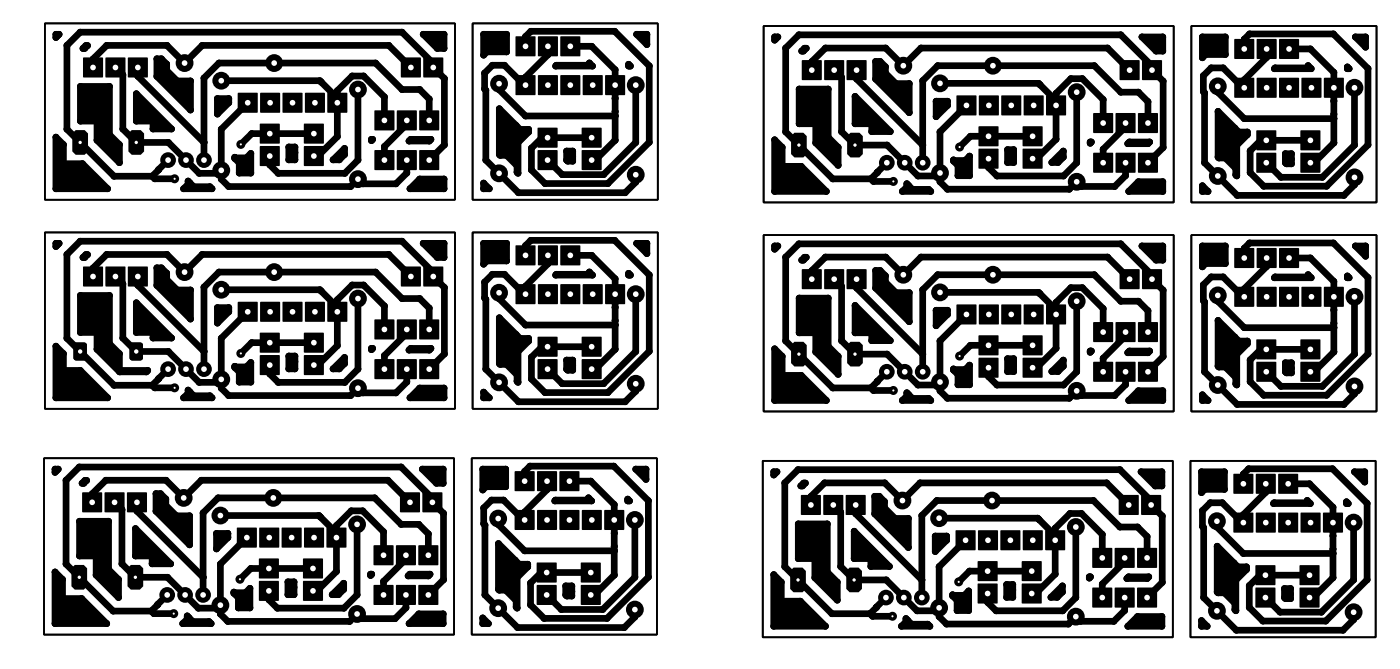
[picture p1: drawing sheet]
<svg xmlns="http://www.w3.org/2000/svg" width="159mm" height="76mm" viewBox="0 0 159 76" stroke-linecap="round" stroke-linejoin="round" font-family="sans-serif">
<g fill="#000">
<path d="M8.6 14.7h1l.4 .4v2.1l-.4 .3h-1l-.4-.3v-2.1z" fill-rule="evenodd"/>
<path d="M9.4 6.5h2.3v2.3h-2.3z" fill-rule="evenodd"/>
<path d="M12 6.5h2.2v2.3h-2.2z" fill-rule="evenodd"/>
<path d="M14.9 14.7h1.1l.3 .4v2.1l-.3 .3h-1.1l-.3-.3v-2.1z" fill-rule="evenodd"/>
<path d="M14.5 6.5h2.2v2.3h-2.2z" fill-rule="evenodd"/>
<path d="M27 10.5h2.2v2.3h-2.2z" fill-rule="evenodd"/>
<path d="M29.5 16.6h2.2v2.2h-2.2z" fill-rule="evenodd"/>
<path d="M29.5 14h2.2v2.3h-2.2z" fill-rule="evenodd"/>
<path d="M29.5 10.5h2.2v2.3h-2.2z" fill-rule="evenodd"/>
<path d="M32.1 10.5h2.2v2.3h-2.2z" fill-rule="evenodd"/>
<path d="M34.5 16.6h2.2v2.2h-2.2z" fill-rule="evenodd"/>
<path d="M34.5 14h2.2v2.3h-2.2z" fill-rule="evenodd"/>
<path d="M34.6 10.5h2.2v2.3h-2.2z" fill-rule="evenodd"/>
<path d="M37.1 10.5h2.3v2.3h-2.3z" fill-rule="evenodd"/>
<path d="M42.5 17h2.2v2.3h-2.2z" fill-rule="evenodd"/>
<path d="M42.5 12.5h2.2v2.3h-2.2z" fill-rule="evenodd"/>
<path d="M45 17h2.2v2.3h-2.2z" fill-rule="evenodd"/>
<path d="M45 12.5h2.2v2.3h-2.2z" fill-rule="evenodd"/>
<path d="M45.5 6.5h2.2v2.3h-2.2z" fill-rule="evenodd"/>
<path d="M47.6 17h2.2v2.3h-2.2z" fill-rule="evenodd"/>
<path d="M47.6 12.5h2.2v2.3h-2.2z" fill-rule="evenodd"/>
<path d="M48 6.5h2.2v2.3h-2.2z" fill-rule="evenodd"/>
<path d="M58.5 8.5h2.2v2.3h-2.2z" fill-rule="evenodd"/>
<path d="M58.5 4.1h2.2v2.3h-2.2z" fill-rule="evenodd"/>
<path d="M61 17h2.2v2.3h-2.2z" fill-rule="evenodd"/>
<path d="M61 14.5h2.2v2.2h-2.2z" fill-rule="evenodd"/>
<path d="M61 8.5h2.2v2.3h-2.2z" fill-rule="evenodd"/>
<path d="M61 4.1h2.2v2.3h-2.2z" fill-rule="evenodd"/>
<path d="M63.6 8.5h2.2v2.3h-2.2z" fill-rule="evenodd"/>
<path d="M63.6 4.1h2.2v2.3h-2.2z" fill-rule="evenodd"/>
<path d="M66 17h2.2v2.3h-2.2z" fill-rule="evenodd"/>
<path d="M66 14.5h2.2v2.2h-2.2z" fill-rule="evenodd"/>
<path d="M66.1 8.5h2.2v2.3h-2.2z" fill-rule="evenodd"/>
<path d="M68.6 8.5h2.3v2.3h-2.3z" fill-rule="evenodd"/>
<path d="M90.1 15h1l.4 .4v2.1l-.4 .3h-1l-.4-.3v-2.1z" fill-rule="evenodd"/>
<path d="M90.9 6.8h2.3v2.3h-2.3z" fill-rule="evenodd"/>
<path d="M93.5 6.8h2.2v2.3h-2.2z" fill-rule="evenodd"/>
<path d="M96.4 15h1.1l.3 .4v2.1l-.3 .3h-1.1l-.3-.3v-2.1z" fill-rule="evenodd"/>
<path d="M96 6.8h2.2v2.3h-2.2z" fill-rule="evenodd"/>
<path d="M108.5 10.8h2.2v2.3h-2.2z" fill-rule="evenodd"/>
<path d="M111 16.9h2.2v2.2h-2.2z" fill-rule="evenodd"/>
<path d="M111 14.3h2.2v2.3h-2.2z" fill-rule="evenodd"/>
<path d="M111 10.8h2.2v2.3h-2.2z" fill-rule="evenodd"/>
<path d="M113.6 10.8h2.2v2.3h-2.2z" fill-rule="evenodd"/>
<path d="M116 16.9h2.2v2.2h-2.2z" fill-rule="evenodd"/>
<path d="M116 14.3h2.2v2.3h-2.2z" fill-rule="evenodd"/>
<path d="M116.1 10.8h2.2v2.3h-2.2z" fill-rule="evenodd"/>
<path d="M118.6 10.8h2.3v2.3h-2.3z" fill-rule="evenodd"/>
<path d="M124 17.3h2.2v2.3h-2.2z" fill-rule="evenodd"/>
<path d="M124 12.8h2.2v2.3h-2.2z" fill-rule="evenodd"/>
<path d="M126.5 17.3h2.2v2.3h-2.2z" fill-rule="evenodd"/>
<path d="M126.5 12.8h2.2v2.3h-2.2z" fill-rule="evenodd"/>
<path d="M127 6.8h2.2v2.3h-2.2z" fill-rule="evenodd"/>
<path d="M129.1 17.3h2.2v2.3h-2.2z" fill-rule="evenodd"/>
<path d="M129.1 12.8h2.2v2.3h-2.2z" fill-rule="evenodd"/>
<path d="M129.5 6.8h2.2v2.3h-2.2z" fill-rule="evenodd"/>
<path d="M140 8.8h2.2v2.3h-2.2z" fill-rule="evenodd"/>
<path d="M140 4.4h2.2v2.3h-2.2z" fill-rule="evenodd"/>
<path d="M142.5 17.3h2.2v2.3h-2.2z" fill-rule="evenodd"/>
<path d="M142.5 14.8h2.2v2.2h-2.2z" fill-rule="evenodd"/>
<path d="M142.5 8.8h2.2v2.3h-2.2z" fill-rule="evenodd"/>
<path d="M142.5 4.4h2.2v2.3h-2.2z" fill-rule="evenodd"/>
<path d="M145.1 8.8h2.2v2.3h-2.2z" fill-rule="evenodd"/>
<path d="M145.1 4.4h2.2v2.3h-2.2z" fill-rule="evenodd"/>
<path d="M147.5 17.3h2.2v2.3h-2.2z" fill-rule="evenodd"/>
<path d="M147.5 14.8h2.2v2.2h-2.2z" fill-rule="evenodd"/>
<path d="M147.6 8.8h2.2v2.3h-2.2z" fill-rule="evenodd"/>
<path d="M150.1 8.8h2.3v2.3h-2.3z" fill-rule="evenodd"/>
<path d="M8.4 38.9l.2-.1h.9l.3 .2v1.6l-.1 .2-1.1 .1-.2-.2-.1-1.6z" fill-rule="evenodd"/>
<path d="M9.4 30.2h2.3v2.3h-2.3z" fill-rule="evenodd"/>
<path d="M12 30.2h2.2v2.3h-2.2z" fill-rule="evenodd"/>
<path d="M14.8 38.9l.2-.1h.9l.3 .2v1.6l-.1 .2-1.1 .1-.3-.2v-1.6z" fill-rule="evenodd"/>
<path d="M14.5 30.2h2.2v2.3h-2.2z" fill-rule="evenodd"/>
<path d="M27 34.2h2.2v2.3h-2.2z" fill-rule="evenodd"/>
<path d="M29.5 37.7h2.2v2.3h-2.2z" fill-rule="evenodd"/>
<path d="M29.5 34.2h2.2v2.3h-2.2z" fill-rule="evenodd"/>
<path d="M32.1 34.2h2.2v2.3h-2.2z" fill-rule="evenodd"/>
<path d="M34.5 37.7h2.2v2.3h-2.2z" fill-rule="evenodd"/>
<path d="M34.6 34.2h2.2v2.3h-2.2z" fill-rule="evenodd"/>
<path d="M37.1 34.2h2.3v2.3h-2.3z" fill-rule="evenodd"/>
<path d="M42.5 36.2h2.2v2.3h-2.2z" fill-rule="evenodd"/>
<path d="M45 36.2h2.2v2.3h-2.2z" fill-rule="evenodd"/>
<path d="M45.5 30.2h2.2v2.3h-2.2z" fill-rule="evenodd"/>
<path d="M47.6 36.2h2.2v2.3h-2.2z" fill-rule="evenodd"/>
<path d="M48 30.2h2.2v2.3h-2.2z" fill-rule="evenodd"/>
<path d="M58.5 32.2h2.2v2.3h-2.2z" fill-rule="evenodd"/>
<path d="M58.5 27.8h2.2v2.3h-2.2z" fill-rule="evenodd"/>
<path d="M61 32.2h2.2v2.3h-2.2z" fill-rule="evenodd"/>
<path d="M61 27.8h2.2v2.3h-2.2z" fill-rule="evenodd"/>
<path d="M63.6 32.2h2.2v2.3h-2.2z" fill-rule="evenodd"/>
<path d="M63.6 27.8h2.2v2.3h-2.2z" fill-rule="evenodd"/>
<path d="M66.1 32.2h2.2v2.3h-2.2z" fill-rule="evenodd"/>
<path d="M68.6 32.2h2.3v2.3h-2.3z" fill-rule="evenodd"/>
<path d="M90.1 38.7h1l.4 .4v2.1l-.4 .3h-1l-.4-.3v-2.1z" fill-rule="evenodd"/>
<path d="M90.9 30.5h2.3v2.3h-2.3z" fill-rule="evenodd"/>
<path d="M93.5 30.5h2.2v2.3h-2.2z" fill-rule="evenodd"/>
<path d="M96.4 38.7h1.1l.3 .4v2.1l-.3 .3h-1.1l-.3-.3v-2.1z" fill-rule="evenodd"/>
<path d="M96 30.5h2.2v2.3h-2.2z" fill-rule="evenodd"/>
<path d="M108.5 34.5h2.2v2.3h-2.2z" fill-rule="evenodd"/>
<path d="M111 34.5h2.2v2.3h-2.2z" fill-rule="evenodd"/>
<path d="M113.6 34.5h2.2v2.3h-2.2z" fill-rule="evenodd"/>
<path d="M116.1 34.5h2.2v2.3h-2.2z" fill-rule="evenodd"/>
<path d="M118.6 34.5h2.3v2.3h-2.3z" fill-rule="evenodd"/>
<path d="M124 36.5h2.2v2.3h-2.2z" fill-rule="evenodd"/>
<path d="M126.5 36.5h2.2v2.3h-2.2z" fill-rule="evenodd"/>
<path d="M127 30.5h2.2v2.3h-2.2z" fill-rule="evenodd"/>
<path d="M129.1 36.5h2.2v2.3h-2.2z" fill-rule="evenodd"/>
<path d="M129.5 30.5h2.2v2.3h-2.2z" fill-rule="evenodd"/>
<path d="M140 32.5h2.2v2.3h-2.2z" fill-rule="evenodd"/>
<path d="M140 28.1h2.2v2.3h-2.2z" fill-rule="evenodd"/>
<path d="M142.5 32.5h2.2v2.3h-2.2z" fill-rule="evenodd"/>
<path d="M142.5 28.1h2.2v2.3h-2.2z" fill-rule="evenodd"/>
<path d="M145.1 32.5h2.2v2.3h-2.2z" fill-rule="evenodd"/>
<path d="M145.1 28.1h2.2v2.3h-2.2z" fill-rule="evenodd"/>
<path d="M147.6 32.5h2.2v2.3h-2.2z" fill-rule="evenodd"/>
<path d="M150.1 32.5h2.3v2.3h-2.3z" fill-rule="evenodd"/>
<path d="M9.3 55.8h2.3v2.3h-2.3z" fill-rule="evenodd"/>
<path d="M11.9 55.8h2.2v2.3h-2.2z" fill-rule="evenodd"/>
<path d="M14.4 55.8h2.2v2.3h-2.2z" fill-rule="evenodd"/>
<path d="M26.9 59.8h2.2v2.3h-2.2z" fill-rule="evenodd"/>
<path d="M29.5 40.3h2.2v2.2h-2.2z" fill-rule="evenodd"/>
<path d="M29.4 59.8h2.2v2.3h-2.2z" fill-rule="evenodd"/>
<path d="M32 59.8h2.2v2.3h-2.2z" fill-rule="evenodd"/>
<path d="M34.5 40.3h2.2v2.2h-2.2z" fill-rule="evenodd"/>
<path d="M34.5 59.8h2.2v2.3h-2.2z" fill-rule="evenodd"/>
<path d="M37 59.8h2.3v2.3h-2.3z" fill-rule="evenodd"/>
<path d="M42.5 40.7h2.2v2.3h-2.2z" fill-rule="evenodd"/>
<path d="M45 40.7h2.2v2.3h-2.2z" fill-rule="evenodd"/>
<path d="M45.4 55.8h2.2v2.3h-2.2z" fill-rule="evenodd"/>
<path d="M47.6 40.7h2.2v2.3h-2.2z" fill-rule="evenodd"/>
<path d="M47.9 55.8h2.2v2.3h-2.2z" fill-rule="evenodd"/>
<path d="M58.4 57.8h2.2v2.3h-2.2z" fill-rule="evenodd"/>
<path d="M58.4 53.4h2.2v2.3h-2.2z" fill-rule="evenodd"/>
<path d="M61 40.7h2.2v2.3h-2.2z" fill-rule="evenodd"/>
<path d="M61 38.2h2.2v2.2h-2.2z" fill-rule="evenodd"/>
<path d="M60.9 57.8h2.2v2.3h-2.2z" fill-rule="evenodd"/>
<path d="M60.9 53.4h2.2v2.3h-2.2z" fill-rule="evenodd"/>
<path d="M63.5 57.8h2.2v2.3h-2.2z" fill-rule="evenodd"/>
<path d="M63.5 53.4h2.2v2.3h-2.2z" fill-rule="evenodd"/>
<path d="M66 40.7h2.2v2.3h-2.2z" fill-rule="evenodd"/>
<path d="M66 38.2h2.2v2.2h-2.2z" fill-rule="evenodd"/>
<path d="M66 57.8h2.2v2.3h-2.2z" fill-rule="evenodd"/>
<path d="M68.5 57.8h2.3v2.3h-2.3z" fill-rule="evenodd"/>
<path d="M90.8 56.1h2.3v2.3h-2.3z" fill-rule="evenodd"/>
<path d="M93.4 56.1h2.2v2.3h-2.2z" fill-rule="evenodd"/>
<path d="M95.9 56.1h2.2v2.3h-2.2z" fill-rule="evenodd"/>
<path d="M111 40.6h2.2v2.2h-2.2z" fill-rule="evenodd"/>
<path d="M111 38h2.2v2.3h-2.2z" fill-rule="evenodd"/>
<path d="M116 40.6h2.2v2.2h-2.2z" fill-rule="evenodd"/>
<path d="M116 38h2.2v2.3h-2.2z" fill-rule="evenodd"/>
<path d="M124 41h2.2v2.3h-2.2z" fill-rule="evenodd"/>
<path d="M126.5 41h2.2v2.3h-2.2z" fill-rule="evenodd"/>
<path d="M126.9 56.1h2.2v2.3h-2.2z" fill-rule="evenodd"/>
<path d="M129.1 41h2.2v2.3h-2.2z" fill-rule="evenodd"/>
<path d="M129.4 56.1h2.2v2.3h-2.2z" fill-rule="evenodd"/>
<path d="M139.9 58.1h2.2v2.3h-2.2z" fill-rule="evenodd"/>
<path d="M139.9 53.7h2.2v2.3h-2.2z" fill-rule="evenodd"/>
<path d="M142.5 41h2.2v2.3h-2.2z" fill-rule="evenodd"/>
<path d="M142.5 38.5h2.2v2.2h-2.2z" fill-rule="evenodd"/>
<path d="M142.4 58.1h2.2v2.3h-2.2z" fill-rule="evenodd"/>
<path d="M142.4 53.7h2.2v2.3h-2.2z" fill-rule="evenodd"/>
<path d="M145 58.1h2.2v2.3h-2.2z" fill-rule="evenodd"/>
<path d="M145 53.7h2.2v2.3h-2.2z" fill-rule="evenodd"/>
<path d="M147.5 41h2.2v2.3h-2.2z" fill-rule="evenodd"/>
<path d="M147.5 38.5h2.2v2.2h-2.2z" fill-rule="evenodd"/>
<path d="M147.5 58.1h2.2v2.3h-2.2z" fill-rule="evenodd"/>
<path d="M150 58.1h2.3v2.3h-2.3z" fill-rule="evenodd"/>
<path d="M8.1 64.4l.4-.4h1l.4 .4v2.1l-.4 .3h-1l-.4-.3z" fill-rule="evenodd"/>
<path d="M14.5 64.4l.3-.4h1.1l.3 .4v2.1l-.3 .3h-1.1l-.3-.3z" fill-rule="evenodd"/>
<path d="M29.4 65.9h2.2v2.2h-2.2z" fill-rule="evenodd"/>
<path d="M29.4 63.3h2.2v2.3h-2.2z" fill-rule="evenodd"/>
<path d="M34.4 65.9h2.2v2.2h-2.2z" fill-rule="evenodd"/>
<path d="M34.4 63.3h2.2v2.3h-2.2z" fill-rule="evenodd"/>
<path d="M42.4 66.3h2.2v2.3h-2.2z" fill-rule="evenodd"/>
<path d="M42.4 61.8h2.2v2.3h-2.2z" fill-rule="evenodd"/>
<path d="M44.9 66.3h2.2v2.3h-2.2z" fill-rule="evenodd"/>
<path d="M44.9 61.8h2.2v2.3h-2.2z" fill-rule="evenodd"/>
<path d="M47.5 66.3h2.2v2.3h-2.2z" fill-rule="evenodd"/>
<path d="M47.5 61.8h2.2v2.3h-2.2z" fill-rule="evenodd"/>
<path d="M60.9 66.3h2.2v2.3h-2.2z" fill-rule="evenodd"/>
<path d="M60.9 63.8h2.2v2.2h-2.2z" fill-rule="evenodd"/>
<path d="M65.9 66.3h2.2v2.3h-2.2z" fill-rule="evenodd"/>
<path d="M65.9 63.8h2.2v2.2h-2.2z" fill-rule="evenodd"/>
<path d="M90 64.3h1l.4 .4v2.1l-.4 .3h-1l-.4-.3v-2.1z" fill-rule="evenodd"/>
<path d="M96.3 64.3h1.1l.3 .4v2.1l-.3 .3h-1.1l-.3-.3v-2.1z" fill-rule="evenodd"/>
<path d="M108.4 60.1h2.2v2.3h-2.2z" fill-rule="evenodd"/>
<path d="M110.9 66.2h2.2v2.2h-2.2z" fill-rule="evenodd"/>
<path d="M110.9 63.6h2.2v2.3h-2.2z" fill-rule="evenodd"/>
<path d="M110.9 60.1h2.2v2.3h-2.2z" fill-rule="evenodd"/>
<path d="M113.5 60.1h2.2v2.3h-2.2z" fill-rule="evenodd"/>
<path d="M115.9 66.2h2.2v2.2h-2.2z" fill-rule="evenodd"/>
<path d="M115.9 63.6h2.2v2.3h-2.2z" fill-rule="evenodd"/>
<path d="M116 60.1h2.2v2.3h-2.2z" fill-rule="evenodd"/>
<path d="M118.5 60.1h2.3v2.3h-2.3z" fill-rule="evenodd"/>
<path d="M123.9 66.6h2.2v2.3h-2.2z" fill-rule="evenodd"/>
<path d="M123.9 62.1h2.2v2.3h-2.2z" fill-rule="evenodd"/>
<path d="M126.4 66.6h2.2v2.3h-2.2z" fill-rule="evenodd"/>
<path d="M126.4 62.1h2.2v2.3h-2.2z" fill-rule="evenodd"/>
<path d="M129 66.6h2.2v2.3h-2.2z" fill-rule="evenodd"/>
<path d="M129 62.1h2.2v2.3h-2.2z" fill-rule="evenodd"/>
<path d="M142.4 66.6h2.2v2.3h-2.2z" fill-rule="evenodd"/>
<path d="M142.4 64.1h2.2v2.2h-2.2z" fill-rule="evenodd"/>
<path d="M147.4 66.6h2.2v2.3h-2.2z" fill-rule="evenodd"/>
<path d="M147.4 64.1h2.2v2.2h-2.2z" fill-rule="evenodd"/>
<circle cx="7.6" cy="5.1" r=".38"/>
<circle cx="7.6" cy="14.6" r=".38"/>
<circle cx="9.1" cy="3.6" r=".38"/>
<circle cx="10.5" cy="6.7" r=".38"/>
<circle cx="12.1" cy="5.1" r=".38"/>
<circle cx="12.9" cy="20" r=".38"/>
<circle cx="13.9" cy="8.5" r=".38"/>
<circle cx="13.9" cy="14.6" r=".38"/>
<circle cx="15.6" cy="8.6" r=".38"/>
<circle cx="17.3" cy="20" r=".38"/>
<circle cx="18" cy="19.3" r=".38"/>
<circle cx="18" cy="19.2" r=".38"/>
<circle cx="18.9" cy="5.1" r=".38"/>
<circle cx="19.1" cy="18.2" r=".89"/>
<circle cx="19.1" cy="16.1" r=".38"/>
<circle cx="20.9" cy="7.2" r="1.01"/>
<circle cx="21.1" cy="18.2" r=".89"/>
<circle cx="22.6" cy="19.6" r=".38"/>
<circle cx="22.9" cy="5.1" r=".38"/>
<circle cx="23.1" cy="18.2" r=".89"/>
<circle cx="23.1" cy="16.1" r=".38"/>
<circle cx="23.1" cy="8.8" r=".38"/>
<circle cx="24.7" cy="19.6" r=".38"/>
<circle cx="24.8" cy="7.1" r=".38"/>
<circle cx="25.1" cy="19.3" r="1.01"/>
<circle cx="25.1" cy="9.2" r="1.01"/>
<circle cx="25.1" cy="14.6" r=".38"/>
<circle cx="27.3" cy="16.4" r=".51"/>
<circle cx="27.3" cy="16.4" r=".38"/>
<circle cx="28.5" cy="15.1" r=".38"/>
<circle cx="30.6" cy="18.7" r=".38"/>
<circle cx="31.1" cy="7.2" r="1.01"/>
<circle cx="31.5" cy="19.6" r=".38"/>
<circle cx="36" cy="17.7" r=".38"/>
<circle cx="36.3" cy="9.1" r=".38"/>
<circle cx="36.4" cy="9.3" r=".38"/>
<circle cx="38.2" cy="15.5" r=".38"/>
<circle cx="38.2" cy="11.1" r=".38"/>
<circle cx="38.2" cy="10.3" r=".38"/>
<circle cx="39.1" cy="19.6" r=".38"/>
<circle cx="39.9" cy="8.6" r=".38"/>
<circle cx="40.6" cy="10.2" r="1.01"/>
<circle cx="40.6" cy="18.1" r=".38"/>
<circle cx="41.2" cy="8.6" r=".38"/>
<circle cx="42.6" cy="7.1" r=".38"/>
<circle cx="43.6" cy="11" r=".38"/>
<circle cx="43.6" cy="16.6" r=".38"/>
<circle cx="44.1" cy="5.1" r=".38"/>
<circle cx="45.6" cy="10.1" r=".38"/>
<circle cx="45.6" cy="3.6" r=".38"/>
<circle cx="46.1" cy="19.6" r=".38"/>
<circle cx="46.1" cy="14.1" r=".38"/>
<circle cx="47.6" cy="10.1" r=".38"/>
<circle cx="48.7" cy="11.2" r=".38"/>
<circle cx="49.1" cy="7.2" r=".38"/>
<circle cx="50.4" cy="16.4" r=".38"/>
<circle cx="50.4" cy="8.9" r=".38"/>
<circle cx="54.9" cy="10.1" r=".38"/>
<circle cx="54.9" cy="8.3" r=".38"/>
<circle cx="55.1" cy="18.1" r=".38"/>
<circle cx="55.1" cy="10.2" r=".38"/>
<circle cx="55.8" cy="7.4" r=".38"/>
<circle cx="56.6" cy="19.7" r="1.01"/>
<circle cx="56.6" cy="9.5" r="1.01"/>
<circle cx="56.6" cy="10.1" r=".38"/>
<circle cx="57.2" cy="7.4" r=".38"/>
<circle cx="59.3" cy="9.5" r=".38"/>
<circle cx="59.6" cy="13.1" r=".38"/>
<circle cx="59.6" cy="9.5" r=".38"/>
<circle cx="59.6" cy="8.7" r=".38"/>
<circle cx="59.6" cy="4.1" r=".38"/>
<circle cx="60.2" cy="3.5" r=".38"/>
<circle cx="60.3" cy="16.8" r=".38"/>
<circle cx="60.3" cy="19.3" r=".38"/>
<circle cx="61.5" cy="15.6" r=".38"/>
<circle cx="62.1" cy="6.2" r=".38"/>
<circle cx="63.7" cy="19.8" r=".38"/>
<circle cx="67.1" cy="5.2" r=".38"/>
<circle cx="67.5" cy="18.1" r=".38"/>
<circle cx="68.4" cy="19.8" r=".38"/>
<circle cx="69.7" cy="3.5" r=".38"/>
<circle cx="69.7" cy="15.9" r=".38"/>
<circle cx="69.7" cy="10.6" r=".38"/>
<circle cx="69.7" cy="10.1" r=".38"/>
<circle cx="69.7" cy="11.1" r=".38"/>
<circle cx="69.7" cy="13.1" r=".38"/>
<circle cx="69.7" cy="7.9" r=".38"/>
<circle cx="69.7" cy="9.6" r=".38"/>
<circle cx="69.7" cy="12.6" r=".38"/>
<circle cx="72.1" cy="19.8" r="1.01"/>
<circle cx="72.1" cy="9.7" r="1.01"/>
<circle cx="72.1" cy="16.1" r=".38"/>
<circle cx="73.6" cy="16.1" r=".38"/>
<circle cx="73.6" cy="7.5" r=".38"/>
<circle cx="89.1" cy="14.9" r=".38"/>
<circle cx="89.1" cy="5.4" r=".38"/>
<circle cx="90.6" cy="3.9" r=".38"/>
<circle cx="92" cy="7" r=".38"/>
<circle cx="93.6" cy="5.4" r=".38"/>
<circle cx="95.4" cy="14.9" r=".38"/>
<circle cx="95.4" cy="8.8" r=".38"/>
<circle cx="97.1" cy="8.9" r=".38"/>
<circle cx="99.5" cy="19.5" r=".38"/>
<circle cx="99.5" cy="19.6" r=".38"/>
<circle cx="100.4" cy="5.4" r=".38"/>
<circle cx="100.6" cy="18.5" r=".89"/>
<circle cx="100.6" cy="16.4" r=".38"/>
<circle cx="102.4" cy="7.5" r="1.01"/>
<circle cx="102.6" cy="18.5" r=".89"/>
<circle cx="104.1" cy="19.9" r=".38"/>
<circle cx="104.4" cy="5.4" r=".38"/>
<circle cx="104.6" cy="18.5" r=".89"/>
<circle cx="104.6" cy="16.4" r=".38"/>
<circle cx="104.6" cy="9.1" r=".38"/>
<circle cx="106.2" cy="19.9" r=".38"/>
<circle cx="106.3" cy="7.4" r=".38"/>
<circle cx="106.6" cy="19.6" r="1.01"/>
<circle cx="106.6" cy="9.5" r="1.01"/>
<circle cx="106.6" cy="14.9" r=".38"/>
<circle cx="108.8" cy="16.7" r=".51"/>
<circle cx="110" cy="15.4" r=".38"/>
<circle cx="112.1" cy="19" r=".38"/>
<circle cx="112.6" cy="7.5" r="1.01"/>
<circle cx="113" cy="19.9" r=".38"/>
<circle cx="117.5" cy="18" r=".38"/>
<circle cx="117.8" cy="9.4" r=".38"/>
<circle cx="117.9" cy="9.6" r=".38"/>
<circle cx="119.7" cy="10.6" r=".38"/>
<circle cx="119.7" cy="15.8" r=".38"/>
<circle cx="119.7" cy="11.4" r=".38"/>
<circle cx="120.6" cy="19.9" r=".38"/>
<circle cx="121.4" cy="8.9" r=".38"/>
<circle cx="122.1" cy="10.5" r="1.01"/>
<circle cx="122.1" cy="18.4" r=".38"/>
<circle cx="122.7" cy="8.9" r=".38"/>
<circle cx="124.1" cy="7.4" r=".38"/>
<circle cx="125.1" cy="11.3" r=".38"/>
<circle cx="125.1" cy="16.9" r=".38"/>
<circle cx="125.6" cy="5.4" r=".38"/>
<circle cx="127.1" cy="3.9" r=".38"/>
<circle cx="127.1" cy="10.4" r=".38"/>
<circle cx="127.6" cy="14.4" r=".38"/>
<circle cx="127.6" cy="19.9" r=".38"/>
<circle cx="129.1" cy="10.4" r=".38"/>
<circle cx="130.2" cy="11.5" r=".38"/>
<circle cx="130.6" cy="7.5" r=".38"/>
<circle cx="131.9" cy="9.2" r=".38"/>
<circle cx="131.9" cy="16.7" r=".38"/>
<circle cx="136.4" cy="10.4" r=".38"/>
<circle cx="136.4" cy="8.6" r=".38"/>
<circle cx="136.6" cy="10.5" r=".38"/>
<circle cx="136.6" cy="18.4" r=".38"/>
<circle cx="137.3" cy="7.7" r=".38"/>
<circle cx="138.1" cy="9.8" r="1.01"/>
<circle cx="138.1" cy="20" r="1.01"/>
<circle cx="138.1" cy="10.4" r=".38"/>
<circle cx="138.7" cy="7.7" r=".38"/>
<circle cx="140.8" cy="9.8" r=".38"/>
<circle cx="141.1" cy="9.8" r=".38"/>
<circle cx="141.1" cy="4.4" r=".38"/>
<circle cx="141.1" cy="9" r=".38"/>
<circle cx="141.1" cy="13.4" r=".38"/>
<circle cx="141.7" cy="3.8" r=".38"/>
<circle cx="141.8" cy="17.1" r=".38"/>
<circle cx="141.8" cy="19.6" r=".38"/>
<circle cx="143" cy="15.9" r=".38"/>
<circle cx="143.6" cy="6.5" r=".38"/>
<circle cx="148.6" cy="5.5" r=".38"/>
<circle cx="149" cy="18.4" r=".38"/>
<circle cx="151.2" cy="3.8" r=".38"/>
<circle cx="151.2" cy="10.4" r=".38"/>
<circle cx="151.2" cy="8.2" r=".38"/>
<circle cx="151.2" cy="16.2" r=".38"/>
<circle cx="151.2" cy="9.9" r=".38"/>
<circle cx="151.2" cy="12.9" r=".38"/>
<circle cx="151.2" cy="11.4" r=".38"/>
<circle cx="151.2" cy="13.4" r=".38"/>
<circle cx="151.2" cy="10.9" r=".38"/>
<circle cx="153.6" cy="10" r="1.01"/>
<circle cx="153.6" cy="16.4" r=".38"/>
<circle cx="155.1" cy="16.4" r=".38"/>
<circle cx="155.1" cy="7.8" r=".38"/>
<circle cx="7.6" cy="38.3" r=".38"/>
<circle cx="7.6" cy="28.8" r=".38"/>
<circle cx="9.1" cy="27.3" r=".38"/>
<circle cx="10.5" cy="30.4" r=".38"/>
<circle cx="12.1" cy="28.8" r=".38"/>
<circle cx="13.9" cy="32.2" r=".38"/>
<circle cx="13.9" cy="38.3" r=".38"/>
<circle cx="15.6" cy="32.3" r=".38"/>
<circle cx="17.5" cy="20.3" r=".38"/>
<circle cx="18.9" cy="28.8" r=".38"/>
<circle cx="19.1" cy="39.8" r=".38"/>
<circle cx="19.8" cy="20.3" r=".51"/>
<circle cx="20.9" cy="30.9" r="1.01"/>
<circle cx="22.9" cy="28.8" r=".38"/>
<circle cx="23.1" cy="39.8" r=".38"/>
<circle cx="23.1" cy="32.5" r=".38"/>
<circle cx="24.8" cy="30.8" r=".38"/>
<circle cx="25.1" cy="32.9" r="1.01"/>
<circle cx="25.1" cy="20.3" r=".38"/>
<circle cx="25.1" cy="38.3" r=".38"/>
<circle cx="25.9" cy="21.1" r=".38"/>
<circle cx="28.5" cy="38.8" r=".38"/>
<circle cx="31.1" cy="30.9" r="1.01"/>
<circle cx="36.3" cy="32.8" r=".38"/>
<circle cx="36.4" cy="33" r=".38"/>
<circle cx="38.2" cy="39.2" r=".38"/>
<circle cx="38.2" cy="34.8" r=".38"/>
<circle cx="38.2" cy="34" r=".38"/>
<circle cx="39.7" cy="21.1" r=".38"/>
<circle cx="39.9" cy="32.3" r=".38"/>
<circle cx="40.6" cy="20.3" r="1.01"/>
<circle cx="40.6" cy="33.9" r="1.01"/>
<circle cx="41.1" cy="20.8" r=".38"/>
<circle cx="41.2" cy="32.3" r=".38"/>
<circle cx="42.6" cy="30.8" r=".38"/>
<circle cx="43.6" cy="34.7" r=".38"/>
<circle cx="44.1" cy="28.8" r=".38"/>
<circle cx="44.9" cy="20.8" r=".38"/>
<circle cx="45.6" cy="33.8" r=".38"/>
<circle cx="45.6" cy="27.3" r=".38"/>
<circle cx="46.1" cy="37.8" r=".38"/>
<circle cx="47.6" cy="33.8" r=".38"/>
<circle cx="48.7" cy="34.9" r=".38"/>
<circle cx="49.1" cy="30.9" r=".38"/>
<circle cx="50.4" cy="32.6" r=".38"/>
<circle cx="54.9" cy="32" r=".38"/>
<circle cx="54.9" cy="33.8" r=".38"/>
<circle cx="55.1" cy="33.9" r=".38"/>
<circle cx="55.8" cy="31.1" r=".38"/>
<circle cx="56.6" cy="33.2" r="1.01"/>
<circle cx="56.6" cy="33.8" r=".38"/>
<circle cx="57.2" cy="31.1" r=".38"/>
<circle cx="58.8" cy="21.8" r=".38"/>
<circle cx="59.3" cy="33.2" r=".38"/>
<circle cx="59.6" cy="36.8" r=".38"/>
<circle cx="59.6" cy="27.8" r=".38"/>
<circle cx="59.6" cy="33.2" r=".38"/>
<circle cx="59.6" cy="32.4" r=".38"/>
<circle cx="60.2" cy="27.2" r=".38"/>
<circle cx="61.5" cy="39.3" r=".38"/>
<circle cx="61.8" cy="20.8" r=".38"/>
<circle cx="62.1" cy="29.9" r=".38"/>
<circle cx="67.1" cy="28.9" r=".38"/>
<circle cx="68.9" cy="20.8" r=".38"/>
<circle cx="69.7" cy="27.2" r=".38"/>
<circle cx="69.7" cy="39.6" r=".38"/>
<circle cx="69.7" cy="34.3" r=".38"/>
<circle cx="69.7" cy="36.3" r=".38"/>
<circle cx="69.7" cy="36.8" r=".38"/>
<circle cx="69.7" cy="33.8" r=".38"/>
<circle cx="69.7" cy="34.8" r=".38"/>
<circle cx="69.7" cy="31.6" r=".38"/>
<circle cx="69.7" cy="33.3" r=".38"/>
<circle cx="70.9" cy="21.8" r=".38"/>
<circle cx="72.1" cy="33.4" r="1.01"/>
<circle cx="72.1" cy="20.6" r=".38"/>
<circle cx="72.1" cy="39.8" r=".38"/>
<circle cx="73.6" cy="31.2" r=".38"/>
<circle cx="73.6" cy="39.8" r=".38"/>
<circle cx="89.1" cy="38.6" r=".38"/>
<circle cx="89.1" cy="29.1" r=".38"/>
<circle cx="90.6" cy="27.6" r=".38"/>
<circle cx="92" cy="30.7" r=".38"/>
<circle cx="93.6" cy="29.1" r=".38"/>
<circle cx="94.4" cy="20.3" r=".38"/>
<circle cx="95.4" cy="38.6" r=".38"/>
<circle cx="95.4" cy="32.5" r=".38"/>
<circle cx="97.1" cy="32.6" r=".38"/>
<circle cx="98.8" cy="20.3" r=".38"/>
<circle cx="99" cy="20.6" r=".38"/>
<circle cx="100.4" cy="29.1" r=".38"/>
<circle cx="101.3" cy="20.6" r=".51"/>
<circle cx="102.4" cy="31.2" r="1.01"/>
<circle cx="104.4" cy="29.1" r=".38"/>
<circle cx="104.6" cy="32.8" r=".38"/>
<circle cx="106.3" cy="31.1" r=".38"/>
<circle cx="106.6" cy="33.2" r="1.01"/>
<circle cx="106.6" cy="38.6" r=".38"/>
<circle cx="106.6" cy="20.6" r=".38"/>
<circle cx="107.4" cy="21.4" r=".38"/>
<circle cx="110" cy="39.1" r=".38"/>
<circle cx="112.6" cy="31.2" r="1.01"/>
<circle cx="117.8" cy="33.1" r=".38"/>
<circle cx="117.9" cy="33.3" r=".38"/>
<circle cx="119.7" cy="35.1" r=".38"/>
<circle cx="119.7" cy="39.5" r=".38"/>
<circle cx="119.7" cy="34.3" r=".38"/>
<circle cx="121.2" cy="21.4" r=".38"/>
<circle cx="121.4" cy="32.6" r=".38"/>
<circle cx="122.1" cy="34.2" r="1.01"/>
<circle cx="122.1" cy="20.6" r="1.01"/>
<circle cx="122.6" cy="21.1" r=".38"/>
<circle cx="122.7" cy="32.6" r=".38"/>
<circle cx="124.1" cy="31.1" r=".38"/>
<circle cx="125.1" cy="35" r=".38"/>
<circle cx="125.6" cy="29.1" r=".38"/>
<circle cx="126.4" cy="21.1" r=".38"/>
<circle cx="127.1" cy="34.1" r=".38"/>
<circle cx="127.1" cy="27.6" r=".38"/>
<circle cx="127.6" cy="38.1" r=".38"/>
<circle cx="129.1" cy="34.1" r=".38"/>
<circle cx="130.2" cy="35.2" r=".38"/>
<circle cx="130.6" cy="31.2" r=".38"/>
<circle cx="131.9" cy="32.9" r=".38"/>
<circle cx="136.4" cy="32.3" r=".38"/>
<circle cx="136.4" cy="34.1" r=".38"/>
<circle cx="136.6" cy="34.2" r=".38"/>
<circle cx="137.3" cy="31.4" r=".38"/>
<circle cx="138.1" cy="33.5" r="1.01"/>
<circle cx="138.1" cy="34.1" r=".38"/>
<circle cx="138.7" cy="31.4" r=".38"/>
<circle cx="140.3" cy="22.1" r=".38"/>
<circle cx="140.8" cy="33.5" r=".38"/>
<circle cx="141.1" cy="33.5" r=".38"/>
<circle cx="141.1" cy="32.7" r=".38"/>
<circle cx="141.1" cy="28.1" r=".38"/>
<circle cx="141.1" cy="37.1" r=".38"/>
<circle cx="141.7" cy="27.5" r=".38"/>
<circle cx="143" cy="39.6" r=".38"/>
<circle cx="143.3" cy="21.1" r=".38"/>
<circle cx="143.6" cy="30.2" r=".38"/>
<circle cx="145.2" cy="20.1" r=".38"/>
<circle cx="148.6" cy="29.2" r=".38"/>
<circle cx="149.9" cy="20.1" r=".38"/>
<circle cx="150.4" cy="21.1" r=".38"/>
<circle cx="151.2" cy="27.5" r=".38"/>
<circle cx="151.2" cy="35.1" r=".38"/>
<circle cx="151.2" cy="33.6" r=".38"/>
<circle cx="151.2" cy="34.1" r=".38"/>
<circle cx="151.2" cy="39.9" r=".38"/>
<circle cx="151.2" cy="36.6" r=".38"/>
<circle cx="151.2" cy="37.1" r=".38"/>
<circle cx="151.2" cy="34.6" r=".38"/>
<circle cx="151.2" cy="31.9" r=".38"/>
<circle cx="152.4" cy="22.1" r=".38"/>
<circle cx="153.6" cy="33.7" r="1.01"/>
<circle cx="153.6" cy="20.1" r="1.01"/>
<circle cx="153.6" cy="20.9" r=".38"/>
<circle cx="155.1" cy="31.5" r=".38"/>
<circle cx="7.5" cy="54.4" r=".38"/>
<circle cx="9" cy="52.9" r=".38"/>
<circle cx="10.4" cy="56" r=".38"/>
<circle cx="12" cy="54.4" r=".38"/>
<circle cx="12.9" cy="43.7" r=".38"/>
<circle cx="13.8" cy="57.8" r=".38"/>
<circle cx="15.5" cy="57.9" r=".38"/>
<circle cx="17.3" cy="43.7" r=".38"/>
<circle cx="17.5" cy="44" r=".38"/>
<circle cx="18" cy="43" r=".38"/>
<circle cx="18" cy="42.9" r=".38"/>
<circle cx="18.8" cy="54.4" r=".38"/>
<circle cx="19.1" cy="41.9" r=".89"/>
<circle cx="19.8" cy="44" r=".51"/>
<circle cx="20.8" cy="56.5" r="1.01"/>
<circle cx="21.1" cy="41.9" r=".89"/>
<circle cx="22.6" cy="43.3" r=".38"/>
<circle cx="22.8" cy="54.4" r=".38"/>
<circle cx="23" cy="58.1" r=".38"/>
<circle cx="23.1" cy="41.9" r=".89"/>
<circle cx="24.7" cy="56.4" r=".38"/>
<circle cx="24.7" cy="43.3" r=".38"/>
<circle cx="25" cy="58.5" r="1.01"/>
<circle cx="25.1" cy="43" r="1.01"/>
<circle cx="25.1" cy="44" r=".38"/>
<circle cx="25.9" cy="44.8" r=".38"/>
<circle cx="27.3" cy="40.1" r=".51"/>
<circle cx="30.6" cy="42.4" r=".38"/>
<circle cx="31" cy="56.5" r="1.01"/>
<circle cx="31.5" cy="43.3" r=".38"/>
<circle cx="36" cy="41.4" r=".38"/>
<circle cx="36.2" cy="58.4" r=".38"/>
<circle cx="36.3" cy="58.6" r=".38"/>
<circle cx="38.1" cy="59.6" r=".38"/>
<circle cx="39.1" cy="43.3" r=".38"/>
<circle cx="39.7" cy="44.8" r=".38"/>
<circle cx="39.8" cy="57.9" r=".38"/>
<circle cx="40.5" cy="59.5" r="1.01"/>
<circle cx="40.6" cy="44" r="1.01"/>
<circle cx="40.6" cy="41.8" r=".38"/>
<circle cx="41.1" cy="44.5" r=".38"/>
<circle cx="41.1" cy="57.9" r=".38"/>
<circle cx="42.5" cy="56.4" r=".38"/>
<circle cx="43.6" cy="40.3" r=".38"/>
<circle cx="44" cy="54.4" r=".38"/>
<circle cx="44.9" cy="44.5" r=".38"/>
<circle cx="45.5" cy="52.9" r=".38"/>
<circle cx="45.5" cy="59.4" r=".38"/>
<circle cx="46.1" cy="43.3" r=".38"/>
<circle cx="47.5" cy="59.4" r=".38"/>
<circle cx="49" cy="56.5" r=".38"/>
<circle cx="50.3" cy="58.2" r=".38"/>
<circle cx="50.4" cy="40.1" r=".38"/>
<circle cx="54.8" cy="59.4" r=".38"/>
<circle cx="54.8" cy="57.6" r=".38"/>
<circle cx="55" cy="59.5" r=".38"/>
<circle cx="55.1" cy="41.8" r=".38"/>
<circle cx="55.7" cy="56.7" r=".38"/>
<circle cx="56.5" cy="58.8" r="1.01"/>
<circle cx="56.5" cy="59.4" r=".38"/>
<circle cx="56.6" cy="43.4" r="1.01"/>
<circle cx="57.1" cy="56.7" r=".38"/>
<circle cx="58.8" cy="45.5" r=".38"/>
<circle cx="59.2" cy="58.8" r=".38"/>
<circle cx="59.5" cy="58.8" r=".38"/>
<circle cx="59.5" cy="58" r=".38"/>
<circle cx="59.5" cy="53.4" r=".38"/>
<circle cx="60.1" cy="52.8" r=".38"/>
<circle cx="60.3" cy="40.5" r=".38"/>
<circle cx="60.3" cy="43" r=".38"/>
<circle cx="61.8" cy="44.5" r=".38"/>
<circle cx="62" cy="55.5" r=".38"/>
<circle cx="63.7" cy="43.5" r=".38"/>
<circle cx="67" cy="54.5" r=".38"/>
<circle cx="67.5" cy="41.8" r=".38"/>
<circle cx="68.4" cy="43.5" r=".38"/>
<circle cx="68.9" cy="44.5" r=".38"/>
<circle cx="69.6" cy="52.8" r=".38"/>
<circle cx="69.6" cy="59.9" r=".38"/>
<circle cx="69.6" cy="59.4" r=".38"/>
<circle cx="69.6" cy="57.2" r=".38"/>
<circle cx="69.6" cy="58.9" r=".38"/>
<circle cx="70.9" cy="45.5" r=".38"/>
<circle cx="72" cy="59" r="1.01"/>
<circle cx="72.1" cy="43.5" r="1.01"/>
<circle cx="72.1" cy="44.3" r=".38"/>
<circle cx="73.5" cy="56.8" r=".38"/>
<circle cx="89" cy="54.7" r=".38"/>
<circle cx="90.5" cy="53.2" r=".38"/>
<circle cx="91.9" cy="56.3" r=".38"/>
<circle cx="93.5" cy="54.7" r=".38"/>
<circle cx="94.4" cy="44" r=".38"/>
<circle cx="95.3" cy="58.1" r=".38"/>
<circle cx="97" cy="58.2" r=".38"/>
<circle cx="98.8" cy="44" r=".38"/>
<circle cx="99" cy="44.3" r=".38"/>
<circle cx="99.5" cy="43.2" r=".38"/>
<circle cx="99.5" cy="43.3" r=".38"/>
<circle cx="100.3" cy="54.7" r=".38"/>
<circle cx="100.6" cy="42.2" r=".89"/>
<circle cx="100.6" cy="40.1" r=".38"/>
<circle cx="101.3" cy="44.3" r=".51"/>
<circle cx="102.3" cy="56.8" r="1.01"/>
<circle cx="102.6" cy="42.2" r=".89"/>
<circle cx="104.1" cy="43.6" r=".38"/>
<circle cx="104.3" cy="54.7" r=".38"/>
<circle cx="104.5" cy="58.4" r=".38"/>
<circle cx="104.6" cy="42.2" r=".89"/>
<circle cx="104.6" cy="40.1" r=".38"/>
<circle cx="106.2" cy="56.7" r=".38"/>
<circle cx="106.2" cy="43.6" r=".38"/>
<circle cx="106.5" cy="58.8" r="1.01"/>
<circle cx="106.6" cy="43.3" r="1.01"/>
<circle cx="106.6" cy="44.3" r=".38"/>
<circle cx="107.4" cy="45.1" r=".38"/>
<circle cx="108.8" cy="40.4" r=".51"/>
<circle cx="112.1" cy="42.7" r=".38"/>
<circle cx="112.5" cy="56.8" r="1.01"/>
<circle cx="113" cy="43.6" r=".38"/>
<circle cx="117.5" cy="41.7" r=".38"/>
<circle cx="117.7" cy="58.7" r=".38"/>
<circle cx="117.8" cy="58.9" r=".38"/>
<circle cx="119.6" cy="59.9" r=".38"/>
<circle cx="120.6" cy="43.6" r=".38"/>
<circle cx="121.2" cy="45.1" r=".38"/>
<circle cx="121.3" cy="58.2" r=".38"/>
<circle cx="122" cy="59.8" r="1.01"/>
<circle cx="122.1" cy="44.3" r="1.01"/>
<circle cx="122.1" cy="42.1" r=".38"/>
<circle cx="122.6" cy="58.2" r=".38"/>
<circle cx="122.6" cy="44.8" r=".38"/>
<circle cx="124" cy="56.7" r=".38"/>
<circle cx="125.1" cy="40.6" r=".38"/>
<circle cx="125.5" cy="54.7" r=".38"/>
<circle cx="126.4" cy="44.8" r=".38"/>
<circle cx="127" cy="53.2" r=".38"/>
<circle cx="127" cy="59.7" r=".38"/>
<circle cx="127.6" cy="43.6" r=".38"/>
<circle cx="129" cy="59.7" r=".38"/>
<circle cx="130.5" cy="56.8" r=".38"/>
<circle cx="131.8" cy="58.5" r=".38"/>
<circle cx="131.9" cy="40.4" r=".38"/>
<circle cx="136.3" cy="59.7" r=".38"/>
<circle cx="136.3" cy="57.9" r=".38"/>
<circle cx="136.5" cy="59.8" r=".38"/>
<circle cx="136.6" cy="42.1" r=".38"/>
<circle cx="137.2" cy="57" r=".38"/>
<circle cx="138" cy="59.1" r="1.01"/>
<circle cx="138" cy="59.7" r=".38"/>
<circle cx="138.1" cy="43.7" r="1.01"/>
<circle cx="138.6" cy="57" r=".38"/>
<circle cx="140.3" cy="45.8" r=".38"/>
<circle cx="140.7" cy="59.1" r=".38"/>
<circle cx="141" cy="53.7" r=".38"/>
<circle cx="141" cy="59.1" r=".38"/>
<circle cx="141" cy="58.3" r=".38"/>
<circle cx="141.6" cy="53.1" r=".38"/>
<circle cx="141.8" cy="40.8" r=".38"/>
<circle cx="141.8" cy="43.3" r=".38"/>
<circle cx="143.3" cy="44.8" r=".38"/>
<circle cx="143.5" cy="55.8" r=".38"/>
<circle cx="145.2" cy="43.8" r=".38"/>
<circle cx="148.5" cy="54.8" r=".38"/>
<circle cx="149" cy="42.1" r=".38"/>
<circle cx="149.9" cy="43.8" r=".38"/>
<circle cx="150.4" cy="44.8" r=".38"/>
<circle cx="151.1" cy="53.1" r=".38"/>
<circle cx="151.1" cy="59.2" r=".38"/>
<circle cx="151.1" cy="57.5" r=".38"/>
<circle cx="151.1" cy="59.7" r=".38"/>
<circle cx="152.4" cy="45.8" r=".38"/>
<circle cx="153.5" cy="59.3" r="1.01"/>
<circle cx="153.6" cy="43.8" r="1.01"/>
<circle cx="153.6" cy="44.6" r=".38"/>
<circle cx="153.6" cy="40.1" r=".38"/>
<circle cx="155" cy="57.1" r=".38"/>
<circle cx="155.1" cy="40.1" r=".38"/>
<circle cx="7.5" cy="63.9" r=".38"/>
<circle cx="12.8" cy="69.3" r=".38"/>
<circle cx="13.8" cy="63.9" r=".38"/>
<circle cx="17.2" cy="69.3" r=".38"/>
<circle cx="17.4" cy="69.6" r=".38"/>
<circle cx="17.9" cy="68.6" r=".38"/>
<circle cx="17.9" cy="68.5" r=".38"/>
<circle cx="19" cy="67.5" r=".89"/>
<circle cx="19" cy="65.4" r=".38"/>
<circle cx="19.7" cy="69.6" r=".51"/>
<circle cx="21" cy="67.5" r=".89"/>
<circle cx="22.5" cy="68.9" r=".38"/>
<circle cx="23" cy="67.5" r=".89"/>
<circle cx="23" cy="65.4" r=".38"/>
<circle cx="24.6" cy="68.9" r=".38"/>
<circle cx="25" cy="68.6" r="1.01"/>
<circle cx="25" cy="69.6" r=".38"/>
<circle cx="25" cy="63.9" r=".38"/>
<circle cx="25.8" cy="70.4" r=".38"/>
<circle cx="27.2" cy="65.7" r=".51"/>
<circle cx="28.4" cy="64.4" r=".38"/>
<circle cx="30.5" cy="68" r=".38"/>
<circle cx="31.4" cy="68.9" r=".38"/>
<circle cx="35.9" cy="67" r=".38"/>
<circle cx="38.1" cy="60.4" r=".38"/>
<circle cx="38.1" cy="64.8" r=".38"/>
<circle cx="39" cy="68.9" r=".38"/>
<circle cx="39.6" cy="70.4" r=".38"/>
<circle cx="40.5" cy="69.6" r="1.01"/>
<circle cx="40.5" cy="67.4" r=".38"/>
<circle cx="41" cy="70.1" r=".38"/>
<circle cx="43.5" cy="60.3" r=".38"/>
<circle cx="43.5" cy="65.9" r=".38"/>
<circle cx="44.8" cy="70.1" r=".38"/>
<circle cx="46" cy="63.4" r=".38"/>
<circle cx="46" cy="68.9" r=".38"/>
<circle cx="48.6" cy="60.5" r=".38"/>
<circle cx="50.3" cy="65.7" r=".38"/>
<circle cx="55" cy="67.4" r=".38"/>
<circle cx="56.5" cy="69" r="1.01"/>
<circle cx="58.7" cy="71.1" r=".38"/>
<circle cx="59.5" cy="62.4" r=".38"/>
<circle cx="60.2" cy="66.1" r=".38"/>
<circle cx="60.2" cy="68.6" r=".38"/>
<circle cx="61.4" cy="64.9" r=".38"/>
<circle cx="61.7" cy="70.1" r=".38"/>
<circle cx="63.6" cy="69.1" r=".38"/>
<circle cx="67.4" cy="67.4" r=".38"/>
<circle cx="68.3" cy="69.1" r=".38"/>
<circle cx="68.8" cy="70.1" r=".38"/>
<circle cx="69.6" cy="65.2" r=".38"/>
<circle cx="69.6" cy="61.9" r=".38"/>
<circle cx="69.6" cy="60.4" r=".38"/>
<circle cx="69.6" cy="62.4" r=".38"/>
<circle cx="70.8" cy="71.1" r=".38"/>
<circle cx="72" cy="69.1" r="1.01"/>
<circle cx="72" cy="69.9" r=".38"/>
<circle cx="72" cy="65.4" r=".38"/>
<circle cx="73.5" cy="65.4" r=".38"/>
<circle cx="89" cy="64.2" r=".38"/>
<circle cx="94.3" cy="69.6" r=".38"/>
<circle cx="95.3" cy="64.2" r=".38"/>
<circle cx="98.7" cy="69.6" r=".38"/>
<circle cx="98.9" cy="69.9" r=".38"/>
<circle cx="99.4" cy="68.9" r=".38"/>
<circle cx="99.4" cy="68.8" r=".38"/>
<circle cx="100.5" cy="67.8" r=".89"/>
<circle cx="100.5" cy="65.7" r=".38"/>
<circle cx="101.2" cy="69.9" r=".51"/>
<circle cx="102.5" cy="67.8" r=".89"/>
<circle cx="104" cy="69.2" r=".38"/>
<circle cx="104.5" cy="67.8" r=".89"/>
<circle cx="104.5" cy="65.7" r=".38"/>
<circle cx="106.1" cy="69.2" r=".38"/>
<circle cx="106.5" cy="68.9" r="1.01"/>
<circle cx="106.5" cy="69.9" r=".38"/>
<circle cx="106.5" cy="64.2" r=".38"/>
<circle cx="107.3" cy="70.7" r=".38"/>
<circle cx="108.7" cy="66" r=".51"/>
<circle cx="109.9" cy="64.7" r=".38"/>
<circle cx="112" cy="68.3" r=".38"/>
<circle cx="112.9" cy="69.2" r=".38"/>
<circle cx="117.4" cy="67.3" r=".38"/>
<circle cx="119.6" cy="65.1" r=".38"/>
<circle cx="119.6" cy="60.7" r=".38"/>
<circle cx="120.5" cy="69.2" r=".38"/>
<circle cx="121.1" cy="70.7" r=".38"/>
<circle cx="122" cy="69.9" r="1.01"/>
<circle cx="122" cy="67.7" r=".38"/>
<circle cx="122.5" cy="70.4" r=".38"/>
<circle cx="125" cy="60.6" r=".38"/>
<circle cx="125" cy="66.2" r=".38"/>
<circle cx="126.3" cy="70.4" r=".38"/>
<circle cx="127.5" cy="63.7" r=".38"/>
<circle cx="127.5" cy="69.2" r=".38"/>
<circle cx="130.1" cy="60.8" r=".38"/>
<circle cx="131.8" cy="66" r=".38"/>
<circle cx="136.5" cy="67.7" r=".38"/>
<circle cx="138" cy="69.3" r="1.01"/>
<circle cx="140.2" cy="71.4" r=".38"/>
<circle cx="141" cy="62.7" r=".38"/>
<circle cx="141.7" cy="66.4" r=".38"/>
<circle cx="141.7" cy="68.9" r=".38"/>
<circle cx="142.9" cy="65.2" r=".38"/>
<circle cx="143.2" cy="70.4" r=".38"/>
<circle cx="145.1" cy="69.4" r=".38"/>
<circle cx="148.9" cy="67.7" r=".38"/>
<circle cx="149.8" cy="69.4" r=".38"/>
<circle cx="150.3" cy="70.4" r=".38"/>
<circle cx="151.1" cy="65.5" r=".38"/>
<circle cx="151.1" cy="62.2" r=".38"/>
<circle cx="151.1" cy="60.7" r=".38"/>
<circle cx="151.1" cy="60.2" r=".38"/>
<circle cx="151.1" cy="62.7" r=".38"/>
<circle cx="152.3" cy="71.4" r=".38"/>
<circle cx="153.5" cy="69.4" r="1.01"/>
<circle cx="153.5" cy="65.7" r=".38"/>
<circle cx="153.5" cy="70.2" r=".38"/>
<circle cx="155" cy="65.7" r=".38"/>
</g>
<path d="M5.1 2.6h46.5v20h-46.5zM53.6 2.6h21v20h-21zM86.6 2.9h46.5v20h-46.5zM135.1 2.9h21v20h-21zM5.1 26.3h46.5v20h-46.5zM53.6 26.3h21v20h-21zM86.6 26.6h46.5v20h-46.5zM135.1 26.6h21v20h-21zM5 51.9h46.5v20h-46.5zM53.5 51.9h21v20h-21zM86.5 52.2h46.5v20h-46.5zM135 52.2h21v20h-21z" fill="none" stroke="#000" stroke-width=".2"/>
<g fill="none" stroke="#000" stroke-width=".76">
<path d="M10.5 7.6v-.9l1.6-1.6h6.8l2 2 2-2h21.2l2.5 2.5M13.1 7.6l.8 .9v6.1l1.5 1.5h3.7l3.5 3.5h2.1l.4-.3M15.6 7.6v1l7.5 7.5M17.3 20l.2 .3h2.3M19.1 18.1l-1.8 1.9M25.1 9.1h11.2l1.9 2M28.1 11.6l-3 3v5.7l.8 .8h13.8l.9-.8 .5 .5h3.8l1.2-1.2v-1.5M35.6 15.1h-7.1l-1.2 1.3M40.6 10.1v8l-1.5 1.5h-7.6l-.9-.9v-1M43.6 13.6v-2.6l-2.4-2.4h-1.3l-1.7 1.7v5.2l-2.2 2.2h-.4M46.1 13.6v.5l-2.5 2.5v1.5M48.7 18.1l1.7-1.7v-7.5l-1.3-1.3v-.4l-3.5-3.6h-36.5l-1.5 1.5v9.5l5.3 5.4h4.4"/>
<path d="M48.7 13.6v-2.4l-1.1-1.1h-2l-3-3h-17.8l-1.7 1.7v9.3M56.6 9.5v.6l3 3h10.1M59.6 5.2v-1.1l.6-.6h9.5l3.9 4v8.6l-4.7 4.7h-7.1l-1.5-1.5v-2.5l1.2-1.2h5.6M59.6 9.5h-.3l-2.1-2.1h-1.4l-.9 .9v1.8l.2 .1v7.9l3.7 3.7h12.1l1.2-1.2v-.8M62.1 5.2v1l-2.5 2.5v.9M64.7 5.2h2.4l2.6 2.7v8l-2.2 2.2h-.4M72.1 9.6v6.5l-3.7 3.7h-4.7l-1.6-1.7M92 7.9v-.9l1.6-1.6h6.8l2 2 2-2h21.2l2.5 2.5M94.6 7.9l.8 .9v6.1l1.5 1.5h3.7l3.5 3.5h2.1l.4-.3M97.1 7.9v1l7.5 7.5M100.6 18.4l-1.8 1.9M106.6 9.4h11.2l1.9 2"/>
<path d="M109.6 11.9l-3 3v5.7l.8 .8h13.8l.9-.8 .5 .5h3.8l1.2-1.2v-1.5M117.1 15.4h-7.1l-1.2 1.3M122.1 10.4v8l-1.5 1.5h-7.6l-.9-.9v-1M125.1 13.9v-2.6l-2.4-2.4h-1.3l-1.7 1.7v5.2l-2.2 2.2h-.4M127.6 13.9v.5l-2.5 2.5v1.5M130.2 18.4l1.7-1.7v-7.5l-1.3-1.3v-.4l-3.5-3.6h-36.5l-1.5 1.5v9.5l5.3 5.4h4.4M130.2 13.9v-2.4l-1.1-1.1h-2l-3-3h-17.8l-1.7 1.7v9.3M138.1 9.8v.6l3 3h10.1M141.1 5.5v-1.1l.6-.6h9.5l3.9 4v8.6l-4.7 4.7h-7.1l-1.5-1.5v-2.5l1.2-1.2h5.6M141.1 9.8h-.3l-2.1-2.1h-1.4l-.9 .9v1.8l.2 .1v7.9l3.7 3.7h12.1l1.2-1.2v-.8M143.6 5.5v1l-2.5 2.5v.9M146.2 5.5h2.4l2.6 2.7v8l-2.2 2.2h-.4"/>
<path d="M153.6 9.9v6.5l-3.7 3.7h-4.7l-1.6-1.7M10.5 31.3v-.9l1.6-1.6h6.8l2 2 2-2h21.2l2.5 2.5M13.1 31.3l.8 .9v6.1l1.5 1.5h3.7l3.5 3.5h2.1l.4-.3M15.6 31.3v1l7.5 7.5M25.1 32.8h11.2l1.9 2M28.1 35.3l-3 3v5.7l.8 .8h13.8l.9-.8 .5 .5h3.8l1.2-1.2v-1.5M35.6 38.8h-7.1l-1.2 1.3M40.6 33.8v8l-1.5 1.5h-7.6l-.9-.9v-1M43.6 37.3v-2.6l-2.4-2.4h-1.3l-1.7 1.7v5.2l-2.2 2.2h-.4M46.1 37.3v.5l-2.5 2.5v1.5M48.7 37.3v-2.4l-1.1-1.1h-2l-3-3h-17.8l-1.7 1.7v9.3M56.6 33.2v.6l3 3h10.1"/>
<path d="M59.6 28.9v-1.1l.6-.6h9.5l3.9 4v8.6l-4.7 4.7h-7.1l-1.5-1.5v-2.5l1.2-1.2h5.6M59.6 33.2h-.3l-2.1-2.1h-1.4l-.9 .9v1.8l.2 .1v7.9l3.7 3.7h12.1l1.2-1.2v-.8M62.1 28.9v1l-2.5 2.5v.9M64.7 28.9h2.4l2.6 2.7v8l-2.2 2.2h-.4M72.1 33.3v6.5l-3.7 3.7h-4.7l-1.6-1.7M92 31.6v-.9l1.6-1.6h6.8l2 2 2-2h21.2l2.5 2.5M94.6 31.6l.8 .9v6.1l1.5 1.5h3.7l3.5 3.5h2.1l.4-.3M97.1 31.6v1l7.5 7.5M98.8 20.3l.2 .3h2.3M106.6 33.1h11.2l1.9 2M109.6 35.6l-3 3v5.7l.8 .8h13.8l.9-.8 .5 .5h3.8l1.2-1.2v-1.5M117.1 39.1h-7.1l-1.2 1.3"/>
<path d="M122.1 34.1v8l-1.5 1.5h-7.6l-.9-.9v-1M125.1 37.6v-2.6l-2.4-2.4h-1.3l-1.7 1.7v5.2l-2.2 2.2h-.4M127.6 37.6v.5l-2.5 2.5v1.5M130.2 37.6v-2.4l-1.1-1.1h-2l-3-3h-17.8l-1.7 1.7v9.3M138.1 33.5v.6l3 3h10.1M141.1 29.2v-1.1l.6-.6h9.5l3.9 4v8.6l-4.7 4.7h-7.1l-1.5-1.5v-2.5l1.2-1.2h5.6M141.1 33.5h-.3l-2.1-2.1h-1.4l-.9 .9v1.8l.2 .1v7.9l3.7 3.7h12.1l1.2-1.2v-.8M143.6 29.2v1l-2.5 2.5v.9M146.2 29.2h2.4l2.6 2.7v8l-2.2 2.2h-.4M153.6 33.6v6.5l-3.7 3.7h-4.7l-1.6-1.7M10.4 56.9v-.9l1.6-1.6h6.8l2 2 2-2h21.2l2.5 2.5M13 56.9l.8 .9v6.1l1.5 1.5h3.7l3.5 3.5h2.1l.4-.3"/>
<path d="M15.5 56.9v1l7.5 7.5M17.3 43.7l.2 .3h2.3M19.1 41.8l-1.8 1.9M25 58.4h11.2l1.9 2M40.5 59.4v8l-1.5 1.5h-7.6l-.9-.9v-1M48.7 41.8l1.7-1.7v-7.5l-1.3-1.3v-.4l-3.5-3.6h-36.5l-1.5 1.5v9.5l5.3 5.4h4.4M56.5 58.8v.6l3 3h10.1M59.5 54.5v-1.1l.6-.6h9.5l3.9 4v8.6l-4.7 4.7h-7.1l-1.5-1.5v-2.5l1.2-1.2h5.6M59.5 58.8h-.3l-2.1-2.1h-1.4l-.9 .9v1.8l.2 .1v7.9l3.7 3.7h12.1l1.2-1.2v-.8M62 54.5v1l-2.5 2.5v.9M64.6 54.5h2.4l2.6 2.7v8l-2.2 2.2h-.4M72 58.9v6.5l-3.7 3.7h-4.7l-1.6-1.7"/>
<path d="M91.9 57.2v-.9l1.6-1.6h6.8l2 2 2-2h21.2l2.5 2.5M94.5 57.2l.8 .9v6.1l1.5 1.5h3.7l3.5 3.5h2.1l.4-.3M97 57.2v1l7.5 7.5M98.8 44l.2 .3h2.3M100.6 42.1l-1.8 1.9M106.5 58.7h11.2l1.9 2M122 59.7v8l-1.5 1.5h-7.6l-.9-.9v-1M130.2 42.1l1.7-1.7v-7.5l-1.3-1.3v-.4l-3.5-3.6h-36.5l-1.5 1.5v9.5l5.3 5.4h4.4M138 59.1v.6l3 3h10.1M141 54.8v-1.1l.6-.6h9.5l3.9 4v8.6l-4.7 4.7h-7.1l-1.5-1.5v-2.5l1.2-1.2h5.6M141 59.1h-.3l-2.1-2.1h-1.4l-.9 .9v1.8l.2 .1v7.9l3.7 3.7h12.1l1.2-1.2v-.8M143.5 54.8v1l-2.5 2.5v.9"/>
<path d="M146.1 54.8h2.4l2.6 2.7v8l-2.2 2.2h-.4M153.5 59.2v6.5l-3.7 3.7h-4.7l-1.6-1.7M17.2 69.3l.2 .3h2.3M19 67.4l-1.8 1.9M28 60.9l-3 3v5.7l.8 .8h13.8l.9-.8 .5 .5h3.8l1.2-1.2v-1.5M35.5 64.4h-7.1l-1.2 1.3M43.5 62.9v-2.6l-2.4-2.4h-1.3l-1.7 1.7v5.2l-2.2 2.2h-.4M46 62.9v.5l-2.5 2.5v1.5M48.6 67.4l1.7-1.7v-7.5l-1.3-1.3v-.4l-3.5-3.6h-36.5l-1.5 1.5v9.5l5.3 5.4h4.4M48.6 62.9v-2.4l-1.1-1.1h-2l-3-3h-17.8l-1.7 1.7v9.3M98.7 69.6l.2 .3h2.3M100.5 67.7l-1.8 1.9"/>
<path d="M109.5 61.2l-3 3v5.7l.8 .8h13.8l.9-.8 .5 .5h3.8l1.2-1.2v-1.5M117 64.7h-7.1l-1.2 1.3M125 63.2v-2.6l-2.4-2.4h-1.3l-1.7 1.7v5.2l-2.2 2.2h-.4M127.5 63.2v.5l-2.5 2.5v1.5M130.1 67.7l1.7-1.7v-7.5l-1.3-1.3v-.4l-3.5-3.6h-36.5l-1.5 1.5v9.5l5.3 5.4h4.4M130.1 63.2v-2.4l-1.1-1.1h-2l-3-3h-17.8l-1.7 1.7v9.3"/>
</g>
<circle cx="27.3" cy="16.4" r=".12" fill="#fff"/>
<circle cx="19.8" cy="20.3" r=".38" fill="#000"/>
<circle cx="19.8" cy="20.3" r=".12" fill="#fff"/>
<circle cx="27.3" cy="40.1" r=".38" fill="#000"/>
<circle cx="27.3" cy="40.1" r=".12" fill="#fff"/>
<circle cx="19.8" cy="44" r=".38" fill="#000"/>
<circle cx="19.8" cy="44" r=".12" fill="#fff"/>
<circle cx="27.2" cy="65.7" r=".38" fill="#000"/>
<circle cx="27.2" cy="65.7" r=".12" fill="#fff"/>
<circle cx="19.7" cy="69.6" r=".38" fill="#000"/>
<circle cx="19.7" cy="69.6" r=".12" fill="#fff"/>
<circle cx="108.8" cy="16.7" r=".38" fill="#000"/>
<circle cx="108.8" cy="16.7" r=".12" fill="#fff"/>
<circle cx="101.3" cy="20.6" r=".38" fill="#000"/>
<circle cx="101.3" cy="20.6" r=".12" fill="#fff"/>
<circle cx="108.8" cy="40.4" r=".38" fill="#000"/>
<circle cx="108.8" cy="40.4" r=".12" fill="#fff"/>
<circle cx="101.3" cy="44.3" r=".38" fill="#000"/>
<circle cx="101.3" cy="44.3" r=".12" fill="#fff"/>
<circle cx="108.7" cy="66" r=".38" fill="#000"/>
<circle cx="108.7" cy="66" r=".12" fill="#fff"/>
<circle cx="101.2" cy="69.9" r=".38" fill="#000"/>
<circle cx="101.2" cy="69.9" r=".12" fill="#fff"/>
<g fill="#000">
<path d="M42.1 15.8h.1l-.1 .1zM71.3 7.3l.2 .2h-.2zM72.2 3.9h1.1v1.1zM123.6 16.1h.1l-.1 .1zM152.8 7.6l.2 .2h-.2zM153.7 4.2h1.1v1.1zM42.1 39.5h.1l-.1 .1zM54.8 20.8l.7 .6h-.7zM71.3 31l.2 .2h-.2zM72.2 27.6h1.1v1.1zM123.6 39.8h.1l-.1 .1zM136.3 21.1l.7 .6h-.7z"/>
<path d="M152.8 31.3l.2 .2h-.2zM153.7 27.9h1.1v1.1zM54.8 44.5l.7 .6h-.7zM71.2 56.6l.2 .2h-.2zM72.1 53.2h1.1v1.1zM136.3 44.8l.7 .6h-.7zM152.7 56.9l.2 .2h-.2zM153.6 53.5h1.1v1.1zM42 65.1h.1l-.1 .1zM54.7 70.1l.7 .6h-.7zM123.5 65.4h.1l-.1 .1zM136.2 70.4l.7 .6h-.7z"/>
<path d="M6.3 3.9h.4l-.4 .3z" fill-rule="evenodd"/>
<path d="M6.3 15.5l.9 .9v2.2h2.1l2.9 2.8h-5.9z" fill-rule="evenodd"/>
<path d="M9.4 5.5l.3-.3h.2l-.3 .3z" fill-rule="evenodd"/>
<path d="M9.1 9.8h3.3v5.5l1.1 1.1v2l-2.5-2.5v-2.2h-1.9z" fill-rule="evenodd"/>
<path d="M17.8 6.7h.5l.6 .6v.7l1.2 1.2h1.5v3.3l-3.8-3.8z" fill-rule="evenodd"/>
<path d="M15.5 10.6l3.9 4h-2.1v-.9h-1.8z" fill-rule="evenodd"/>
<path d="M24.6 11.2h1.3v.4l-1.3 1.3z" fill-rule="evenodd"/>
<path d="M26.6 17.8l.1 .1h1.2l.5-.5v2.2h-1.3v-1.1l-.5-.5z" fill-rule="evenodd"/>
<path d="M32.7 16.7h.7v1.4h-.7z" fill-rule="evenodd"/>
<path d="M37.8 18.1l1.3-1.3v.7l-.6 .6z" fill-rule="evenodd"/>
<path d="M48 3.9h2.3v1.6h-.7z" fill-rule="evenodd"/>
<path d="M54.8 3.9h2.6v2h-2.2l-.4 .3z" fill-rule="evenodd"/>
<path d="M56.6 12.3l2.4 2.4h.9v.3l-1.2 1.2v3.4l-.1-.1v-.7l-1.2-1.2h-.7l-.1-.1z" fill-rule="evenodd"/>
<path d="M64.2 17.1h.7v1.2h-.5l-.2-.2z" fill-rule="evenodd"/>
<path d="M63.1 7.4h3.7v-.3l.4 .4h-4.2z" fill-rule="evenodd"/>
<path d="M87.8 4.2h.4l-.4 .3z" fill-rule="evenodd"/>
<path d="M87.8 15.8l.9 .9v2.2h2.1l2.9 2.8h-5.9z" fill-rule="evenodd"/>
<path d="M91.2 5.5h.2l-.3 .3h-.2z" fill-rule="evenodd"/>
<path d="M90.6 10.1h3.3v5.5l1.1 1.1v2l-2.5-2.5v-2.2h-1.9z" fill-rule="evenodd"/>
<path d="M99.3 7h.5l.6 .6v.7l1.2 1.2h1.5v3.3l-3.8-3.8z" fill-rule="evenodd"/>
<path d="M97 10.9l3.9 4h-2.1v-.9h-1.8z" fill-rule="evenodd"/>
<path d="M106.1 11.5h1.3v.4l-1.3 1.3z" fill-rule="evenodd"/>
<path d="M108.1 18.1l.1 .1h1.2l.5-.5v2.2h-1.3v-1.1l-.5-.5z" fill-rule="evenodd"/>
<path d="M114.2 17h.7v1.4h-.7z" fill-rule="evenodd"/>
<path d="M119.3 18.4l1.3-1.3v.7l-.6 .6z" fill-rule="evenodd"/>
<path d="M129.5 4.2h2.3v1.6h-.7z" fill-rule="evenodd"/>
<path d="M136.3 4.2h2.6v2h-2.2l-.4 .3z" fill-rule="evenodd"/>
<path d="M138.1 12.6l2.4 2.4h.9v.3l-1.2 1.2v3.4l-.1-.1v-.7l-1.2-1.2h-.7l-.1-.1z" fill-rule="evenodd"/>
<path d="M145.7 17.4h.7v1.2h-.5l-.2-.2z" fill-rule="evenodd"/>
<path d="M144.6 7.7h3.7v-.3l.4 .4h-4.2z" fill-rule="evenodd"/>
<path d="M6.3 27.6h.4l-.4 .3z" fill-rule="evenodd"/>
<path d="M9.4 29.2l.3-.3h.2l-.3 .3z" fill-rule="evenodd"/>
<path d="M9.1 33.5h3.3v5.5l1.1 1.1v1.9h3.2l-.1 .2h-3l-2.6-2.6v-1.9h-1.9z" fill-rule="evenodd"/>
<path d="M17.8 30.4h.5l.6 .6v.7l1.2 1.2h1.5v3.3l-3.8-3.8z" fill-rule="evenodd"/>
<path d="M15.5 34.3l3.9 4h-2.1v-.6h-1.8z" fill-rule="evenodd"/>
<path d="M21.3 20.5l.7 .7h1.8l.2 .2h-3.2l.5-.5z" fill-rule="evenodd"/>
<path d="M24.6 34.9h1.3v.4l-1.3 1.3z" fill-rule="evenodd"/>
<path d="M46.5 21.4l1.1-1.1h2.7v1.1z" fill-rule="evenodd"/>
<path d="M48 27.6h2.3v1.6h-.7z" fill-rule="evenodd"/>
<path d="M54.8 27.6h2.6v2h-2.2l-.4 .3z" fill-rule="evenodd"/>
<path d="M56.6 36l2.4 2.4h.9v.3l-1.2 1.2v3.4l-.1-.1v-.7l-1.2-1.2h-.7l-.1-.1z" fill-rule="evenodd"/>
<path d="M63.1 31.1h3.7v-.3l.4 .4h-4.2z" fill-rule="evenodd"/>
<path d="M87.8 27.9h.4l-.4 .3z" fill-rule="evenodd"/>
<path d="M91.2 29.2h.2l-.3 .3h-.2z" fill-rule="evenodd"/>
<path d="M90.6 33.8h3.3v5.5l1.1 1.1v2l-2.5-2.5v-2.2h-1.9z" fill-rule="evenodd"/>
<path d="M99.3 30.7h.5l.6 .6v.7l1.2 1.2h1.5v3.3l-3.8-3.8z" fill-rule="evenodd"/>
<path d="M97 34.6l3.9 4h-2.1v-.9h-1.8z" fill-rule="evenodd"/>
<path d="M102.8 20.8l.7 .7h1.8l.2 .2h-3.2l.5-.5z" fill-rule="evenodd"/>
<path d="M106.1 35.2h1.3v.4l-1.3 1.3z" fill-rule="evenodd"/>
<path d="M128 21.7l1.1-1.1h2.7v1.1z" fill-rule="evenodd"/>
<path d="M129.5 27.9h2.3v1.6h-.7z" fill-rule="evenodd"/>
<path d="M136.3 27.9h2.6v2h-2.2l-.4 .3z" fill-rule="evenodd"/>
<path d="M138.1 36.3l2.4 2.4h.9v.3l-1.2 1.2v3.4l-.1-.1v-.7l-1.2-1.2h-.7l-.1-.1z" fill-rule="evenodd"/>
<path d="M144.6 31.4h3.7v-.3l.4 .4h-4.2z" fill-rule="evenodd"/>
<path d="M6.2 53.2h.4l-.4 .3z" fill-rule="evenodd"/>
<path d="M6.3 39.2l.9 .9v1.9h1.9l3.1 3.1h-5.9z" fill-rule="evenodd"/>
<path d="M9.3 54.8l.3-.3h.2l-.3 .3z" fill-rule="evenodd"/>
<path d="M17.7 56h.5l.6 .6v.7l1.2 1.2h1.5v3.3l-3.8-3.8z" fill-rule="evenodd"/>
<path d="M21.3 44.2l.7 .7h1.8l.2 .2h-3.2l.5-.5z" fill-rule="evenodd"/>
<path d="M26.6 41.5l.1 .1h1.2l.5-.5v2.2h-1.3v-1.1l-.5-.5z" fill-rule="evenodd"/>
<path d="M32.7 40.4h.7v1.4h-.7z" fill-rule="evenodd"/>
<path d="M37.8 41.8l1.3-1.3v.7l-.6 .6z" fill-rule="evenodd"/>
<path d="M47.9 53.2h2.3v1.6h-.7z" fill-rule="evenodd"/>
<path d="M46.5 45.1l1.1-1.1h2.7v1.1z" fill-rule="evenodd"/>
<path d="M54.7 53.2h2.6v2h-2.2l-.4 .3z" fill-rule="evenodd"/>
<path d="M64.2 40.8h.7v1.2h-.5l-.2-.2z" fill-rule="evenodd"/>
<path d="M63 56.7h3.7v-.3l.4 .4h-4.2z" fill-rule="evenodd"/>
<path d="M87.7 53.5h.4l-.4 .3z" fill-rule="evenodd"/>
<path d="M87.8 39.5l.9 .9v2.2h2.1l2.9 2.8h-5.9z" fill-rule="evenodd"/>
<path d="M90.8 55.1l.3-.3h.2l-.3 .3z" fill-rule="evenodd"/>
<path d="M99.2 56.3h.5l.6 .6v.7l1.2 1.2h1.5v3.3l-3.8-3.8z" fill-rule="evenodd"/>
<path d="M102.8 44.5l.7 .7h1.8l.2 .2h-3.2l.5-.5z" fill-rule="evenodd"/>
<path d="M108.1 41.8l.1 .1h1.2l.5-.5v2.2h-1.3v-1.1l-.5-.5z" fill-rule="evenodd"/>
<path d="M114.2 40.7h.7v1.4h-.7z" fill-rule="evenodd"/>
<path d="M119.3 42.1l1.3-1.3v.7l-.6 .6z" fill-rule="evenodd"/>
<path d="M129.4 53.5h2.3v1.6h-.7z" fill-rule="evenodd"/>
<path d="M128 45.4l1.1-1.1h2.7v1.1z" fill-rule="evenodd"/>
<path d="M136.2 53.5h2.6v2h-2.2l-.4 .3z" fill-rule="evenodd"/>
<path d="M145.7 41.1h.7v1.2h-.5l-.2-.2z" fill-rule="evenodd"/>
<path d="M144.5 57h3.7v-.3l.4 .4h-4.2z" fill-rule="evenodd"/>
<path d="M6.2 64.8l.9 .9v2.2h2.1l2.9 2.8h-5.9z" fill-rule="evenodd"/>
<path d="M9 59.1h3.3v5.5l1.1 1.1v2l-2.5-2.5v-2.2h-1.9z" fill-rule="evenodd"/>
<path d="M15.4 59.9l3.9 4h-2.1v-.9h-1.8z" fill-rule="evenodd"/>
<path d="M21.2 69.8l.7 .7h1.8l.2 .2h-3.2l.5-.5z" fill-rule="evenodd"/>
<path d="M24.5 60.5h1.3v.4l-1.3 1.3z" fill-rule="evenodd"/>
<path d="M26.5 67.1l.1 .1h1.2l.5-.5v2.2h-1.3v-1.1l-.5-.5z" fill-rule="evenodd"/>
<path d="M32.6 66h.7v1.4h-.7z" fill-rule="evenodd"/>
<path d="M37.7 67.4l1.3-1.3v.7l-.6 .6z" fill-rule="evenodd"/>
<path d="M46.4 70.7l1.1-1.1h2.7v1.1z" fill-rule="evenodd"/>
<path d="M56.5 61.6l2.4 2.4h.9v.3l-1.2 1.2v3.4l-.1-.1v-.7l-1.2-1.2h-.7l-.1-.1z" fill-rule="evenodd"/>
<path d="M64.1 66.4h.7v1.2h-.5l-.2-.2z" fill-rule="evenodd"/>
<path d="M87.7 65.1l.9 .9v2.2h2.1l2.9 2.8h-5.9z" fill-rule="evenodd"/>
<path d="M90.5 59.4h3.3v5.5l1.1 1.1v2l-2.5-2.5v-2.2h-1.9z" fill-rule="evenodd"/>
<path d="M96.9 60.2l3.9 4h-2.1v-.9h-1.8z" fill-rule="evenodd"/>
<path d="M102.7 70.1l.7 .7h1.8l.2 .2h-3.2l.5-.5z" fill-rule="evenodd"/>
<path d="M106 60.8h1.3v.4l-1.3 1.3z" fill-rule="evenodd"/>
<path d="M108 67.4l.1 .1h1.2l.5-.5v2.2h-1.3v-1.1l-.5-.5z" fill-rule="evenodd"/>
<path d="M114.1 66.3h.7v1.4h-.7z" fill-rule="evenodd"/>
<path d="M119.2 67.7l1.3-1.3v.7l-.6 .6z" fill-rule="evenodd"/>
<path d="M127.9 71l1.1-1.1h2.7v1.1z" fill-rule="evenodd"/>
<path d="M138 61.9l2.4 2.4h.9v.3l-1.2 1.2v3.4l-.1-.1v-.7l-1.2-1.2h-.7l-.1-.1z" fill-rule="evenodd"/>
<path d="M145.6 66.7h.7v1.2h-.5l-.2-.2z" fill-rule="evenodd"/>
<circle cx="6.3" cy="3.9" r=".38"/>
<circle cx="6.3" cy="4.2" r=".38"/>
<circle cx="6.3" cy="15.5" r=".38"/>
<circle cx="6.5" cy="4.1" r=".38"/>
<circle cx="6.7" cy="3.9" r=".38"/>
<circle cx="7.2" cy="16.4" r=".38"/>
<circle cx="7.2" cy="18.6" r=".38"/>
<circle cx="9.1" cy="9.8" r=".38"/>
<circle cx="9.1" cy="13.7" r=".38"/>
<circle cx="9.3" cy="18.6" r=".38"/>
<circle cx="9.4" cy="5.5" r=".38"/>
<circle cx="9.6" cy="5.5" r=".38"/>
<circle cx="9.7" cy="5.2" r=".38"/>
<circle cx="9.9" cy="5.2" r=".38"/>
<circle cx="11" cy="15.9" r=".38"/>
<circle cx="11" cy="13.7" r=".38"/>
<circle cx="12.4" cy="15.3" r=".38"/>
<circle cx="12.4" cy="9.8" r=".38"/>
<circle cx="13.5" cy="16.4" r=".38"/>
<circle cx="13.5" cy="18.4" r=".38"/>
<circle cx="15.5" cy="13.7" r=".38"/>
<circle cx="15.5" cy="10.6" r=".38"/>
<circle cx="17.3" cy="14.6" r=".38"/>
<circle cx="17.3" cy="13.7" r=".38"/>
<circle cx="17.8" cy="6.7" r=".38"/>
<circle cx="17.8" cy="8.7" r=".38"/>
<circle cx="18.3" cy="6.7" r=".38"/>
<circle cx="18.9" cy="8" r=".38"/>
<circle cx="18.9" cy="7.3" r=".38"/>
<circle cx="19.4" cy="14.6" r=".38"/>
<circle cx="20.1" cy="9.2" r=".38"/>
<circle cx="21.6" cy="12.5" r=".38"/>
<circle cx="21.6" cy="9.2" r=".38"/>
<circle cx="24.6" cy="12.9" r=".38"/>
<circle cx="24.6" cy="11.2" r=".38"/>
<circle cx="25.9" cy="11.2" r=".38"/>
<circle cx="25.9" cy="11.6" r=".38"/>
<circle cx="26.6" cy="17.8" r=".38"/>
<circle cx="26.6" cy="18" r=".38"/>
<circle cx="26.7" cy="17.9" r=".38"/>
<circle cx="27.1" cy="18.5" r=".38"/>
<circle cx="27.1" cy="19.6" r=".38"/>
<circle cx="27.9" cy="17.9" r=".38"/>
<circle cx="28.4" cy="19.6" r=".38"/>
<circle cx="28.4" cy="17.4" r=".38"/>
<circle cx="32.7" cy="18.1" r=".38"/>
<circle cx="32.7" cy="16.7" r=".38"/>
<circle cx="33.4" cy="16.7" r=".38"/>
<circle cx="33.4" cy="18.1" r=".38"/>
<circle cx="33.4" cy="17.3" r=".38"/>
<circle cx="37.8" cy="18.1" r=".38"/>
<circle cx="38.5" cy="18.1" r=".38"/>
<circle cx="39.1" cy="17.5" r=".38"/>
<circle cx="39.1" cy="16.8" r=".38"/>
<circle cx="42.1" cy="15.8" r=".38"/>
<circle cx="42.1" cy="15.9" r=".38"/>
<circle cx="42.2" cy="15.8" r=".38"/>
<circle cx="46.4" cy="16" r=".38"/>
<circle cx="46.6" cy="15.8" r=".38"/>
<circle cx="48" cy="3.9" r=".38"/>
<circle cx="48.7" cy="16" r=".38"/>
<circle cx="48.9" cy="15.8" r=".38"/>
<circle cx="49.6" cy="5.5" r=".38"/>
<circle cx="50.3" cy="5.5" r=".38"/>
<circle cx="50.3" cy="3.9" r=".38"/>
<circle cx="54.8" cy="6.2" r=".38"/>
<circle cx="54.8" cy="3.9" r=".38"/>
<circle cx="55.2" cy="5.9" r=".38"/>
<circle cx="56.6" cy="17.5" r=".38"/>
<circle cx="56.6" cy="12.3" r=".38"/>
<circle cx="56.7" cy="17.6" r=".38"/>
<circle cx="57.4" cy="17.6" r=".38"/>
<circle cx="57.4" cy="5.9" r=".38"/>
<circle cx="57.4" cy="3.9" r=".38"/>
<circle cx="58.5" cy="14.2" r=".38"/>
<circle cx="58.6" cy="19.5" r=".38"/>
<circle cx="58.6" cy="18.8" r=".38"/>
<circle cx="58.7" cy="19.6" r=".38"/>
<circle cx="58.7" cy="16.2" r=".38"/>
<circle cx="59" cy="14.7" r=".38"/>
<circle cx="59.9" cy="15" r=".38"/>
<circle cx="59.9" cy="14.7" r=".38"/>
<circle cx="63" cy="7.5" r=".38"/>
<circle cx="63.1" cy="7.4" r=".38"/>
<circle cx="64.2" cy="17.1" r=".38"/>
<circle cx="64.2" cy="18.1" r=".38"/>
<circle cx="64.4" cy="18.3" r=".38"/>
<circle cx="64.9" cy="18.3" r=".38"/>
<circle cx="64.9" cy="17.8" r=".38"/>
<circle cx="64.9" cy="17.1" r=".38"/>
<circle cx="66.8" cy="7.1" r=".38"/>
<circle cx="66.8" cy="7.4" r=".38"/>
<circle cx="67.2" cy="7.5" r=".38"/>
<circle cx="71.3" cy="7.5" r=".38"/>
<circle cx="71.3" cy="7.3" r=".38"/>
<circle cx="71.5" cy="7.5" r=".38"/>
<circle cx="72.2" cy="3.9" r=".38"/>
<circle cx="73.3" cy="3.9" r=".38"/>
<circle cx="73.3" cy="5" r=".38"/>
<circle cx="87.8" cy="15.8" r=".38"/>
<circle cx="87.8" cy="4.5" r=".38"/>
<circle cx="87.8" cy="4.2" r=".38"/>
<circle cx="88" cy="4.4" r=".38"/>
<circle cx="88.2" cy="4.2" r=".38"/>
<circle cx="88.7" cy="18.9" r=".38"/>
<circle cx="88.7" cy="16.7" r=".38"/>
<circle cx="90.6" cy="10.1" r=".38"/>
<circle cx="90.6" cy="14" r=".38"/>
<circle cx="90.8" cy="18.9" r=".38"/>
<circle cx="90.9" cy="5.8" r=".38"/>
<circle cx="91.1" cy="5.8" r=".38"/>
<circle cx="91.2" cy="5.5" r=".38"/>
<circle cx="91.4" cy="5.5" r=".38"/>
<circle cx="92.5" cy="16.2" r=".38"/>
<circle cx="92.5" cy="14" r=".38"/>
<circle cx="93.9" cy="15.6" r=".38"/>
<circle cx="93.9" cy="10.1" r=".38"/>
<circle cx="95" cy="18.7" r=".38"/>
<circle cx="95" cy="16.7" r=".38"/>
<circle cx="97" cy="10.9" r=".38"/>
<circle cx="97" cy="14" r=".38"/>
<circle cx="98.8" cy="14.9" r=".38"/>
<circle cx="98.8" cy="14" r=".38"/>
<circle cx="99.3" cy="9" r=".38"/>
<circle cx="99.3" cy="7" r=".38"/>
<circle cx="99.8" cy="7" r=".38"/>
<circle cx="100.4" cy="7.6" r=".38"/>
<circle cx="100.4" cy="8.3" r=".38"/>
<circle cx="100.9" cy="14.9" r=".38"/>
<circle cx="101.6" cy="9.5" r=".38"/>
<circle cx="103.1" cy="9.5" r=".38"/>
<circle cx="103.1" cy="12.8" r=".38"/>
<circle cx="106.1" cy="13.2" r=".38"/>
<circle cx="106.1" cy="11.5" r=".38"/>
<circle cx="107.4" cy="11.9" r=".38"/>
<circle cx="107.4" cy="11.5" r=".38"/>
<circle cx="108.1" cy="18.3" r=".38"/>
<circle cx="108.1" cy="18.1" r=".38"/>
<circle cx="108.2" cy="18.2" r=".38"/>
<circle cx="108.6" cy="19.9" r=".38"/>
<circle cx="108.6" cy="18.8" r=".38"/>
<circle cx="109.4" cy="18.2" r=".38"/>
<circle cx="109.9" cy="19.9" r=".38"/>
<circle cx="109.9" cy="17.7" r=".38"/>
<circle cx="114.2" cy="18.4" r=".38"/>
<circle cx="114.2" cy="17" r=".38"/>
<circle cx="114.9" cy="17.6" r=".38"/>
<circle cx="114.9" cy="18.4" r=".38"/>
<circle cx="114.9" cy="17" r=".38"/>
<circle cx="119.3" cy="18.4" r=".38"/>
<circle cx="120" cy="18.4" r=".38"/>
<circle cx="120.6" cy="17.8" r=".38"/>
<circle cx="120.6" cy="17.1" r=".38"/>
<circle cx="123.6" cy="16.2" r=".38"/>
<circle cx="123.6" cy="16.1" r=".38"/>
<circle cx="123.7" cy="16.1" r=".38"/>
<circle cx="127.9" cy="16.3" r=".38"/>
<circle cx="128.1" cy="16.1" r=".38"/>
<circle cx="129.5" cy="4.2" r=".38"/>
<circle cx="130.2" cy="16.3" r=".38"/>
<circle cx="130.4" cy="16.1" r=".38"/>
<circle cx="131.1" cy="5.8" r=".38"/>
<circle cx="131.8" cy="5.8" r=".38"/>
<circle cx="131.8" cy="4.2" r=".38"/>
<circle cx="136.3" cy="6.5" r=".38"/>
<circle cx="136.3" cy="4.2" r=".38"/>
<circle cx="136.7" cy="6.2" r=".38"/>
<circle cx="138.1" cy="17.8" r=".38"/>
<circle cx="138.1" cy="12.6" r=".38"/>
<circle cx="138.2" cy="17.9" r=".38"/>
<circle cx="138.9" cy="6.2" r=".38"/>
<circle cx="138.9" cy="4.2" r=".38"/>
<circle cx="138.9" cy="17.9" r=".38"/>
<circle cx="140" cy="14.5" r=".38"/>
<circle cx="140.1" cy="19.8" r=".38"/>
<circle cx="140.1" cy="19.1" r=".38"/>
<circle cx="140.2" cy="16.5" r=".38"/>
<circle cx="140.2" cy="19.9" r=".38"/>
<circle cx="140.5" cy="15" r=".38"/>
<circle cx="141.4" cy="15.3" r=".38"/>
<circle cx="141.4" cy="15" r=".38"/>
<circle cx="144.5" cy="7.8" r=".38"/>
<circle cx="144.6" cy="7.7" r=".38"/>
<circle cx="145.7" cy="18.4" r=".38"/>
<circle cx="145.7" cy="17.4" r=".38"/>
<circle cx="145.9" cy="18.6" r=".38"/>
<circle cx="146.4" cy="17.4" r=".38"/>
<circle cx="146.4" cy="18.1" r=".38"/>
<circle cx="146.4" cy="18.6" r=".38"/>
<circle cx="148.3" cy="7.7" r=".38"/>
<circle cx="148.3" cy="7.4" r=".38"/>
<circle cx="148.7" cy="7.8" r=".38"/>
<circle cx="152.8" cy="7.8" r=".38"/>
<circle cx="152.8" cy="7.6" r=".38"/>
<circle cx="153" cy="7.8" r=".38"/>
<circle cx="153.7" cy="4.2" r=".38"/>
<circle cx="154.8" cy="5.3" r=".38"/>
<circle cx="154.8" cy="4.2" r=".38"/>
<circle cx="6.3" cy="39.2" r=".38"/>
<circle cx="6.3" cy="21.4" r=".38"/>
<circle cx="6.3" cy="27.9" r=".38"/>
<circle cx="6.3" cy="27.6" r=".38"/>
<circle cx="6.5" cy="27.8" r=".38"/>
<circle cx="6.7" cy="27.6" r=".38"/>
<circle cx="9.1" cy="33.5" r=".38"/>
<circle cx="9.1" cy="37.7" r=".38"/>
<circle cx="9.4" cy="29.2" r=".38"/>
<circle cx="9.6" cy="29.2" r=".38"/>
<circle cx="9.7" cy="28.9" r=".38"/>
<circle cx="9.9" cy="28.9" r=".38"/>
<circle cx="11" cy="39.6" r=".38"/>
<circle cx="11" cy="37.7" r=".38"/>
<circle cx="12.2" cy="21.4" r=".38"/>
<circle cx="12.4" cy="33.5" r=".38"/>
<circle cx="12.4" cy="39" r=".38"/>
<circle cx="15.5" cy="37.7" r=".38"/>
<circle cx="15.5" cy="34.3" r=".38"/>
<circle cx="17.3" cy="38.3" r=".38"/>
<circle cx="17.3" cy="37.7" r=".38"/>
<circle cx="17.8" cy="32.4" r=".38"/>
<circle cx="17.8" cy="30.4" r=".38"/>
<circle cx="18.3" cy="30.4" r=".38"/>
<circle cx="18.9" cy="31" r=".38"/>
<circle cx="18.9" cy="31.7" r=".38"/>
<circle cx="19.4" cy="38.3" r=".38"/>
<circle cx="20.1" cy="32.9" r=".38"/>
<circle cx="20.8" cy="21.4" r=".38"/>
<circle cx="21.3" cy="20.9" r=".38"/>
<circle cx="21.3" cy="20.5" r=".38"/>
<circle cx="21.5" cy="20.7" r=".38"/>
<circle cx="21.6" cy="36.2" r=".38"/>
<circle cx="21.6" cy="32.9" r=".38"/>
<circle cx="22" cy="21.2" r=".38"/>
<circle cx="23.8" cy="21.2" r=".38"/>
<circle cx="24" cy="21.4" r=".38"/>
<circle cx="24.6" cy="36.6" r=".38"/>
<circle cx="24.6" cy="34.9" r=".38"/>
<circle cx="25.9" cy="34.9" r=".38"/>
<circle cx="25.9" cy="35.3" r=".38"/>
<circle cx="42.1" cy="39.5" r=".38"/>
<circle cx="42.1" cy="39.6" r=".38"/>
<circle cx="42.2" cy="39.5" r=".38"/>
<circle cx="46.4" cy="39.7" r=".38"/>
<circle cx="46.5" cy="21.4" r=".38"/>
<circle cx="46.6" cy="39.5" r=".38"/>
<circle cx="47.6" cy="20.3" r=".38"/>
<circle cx="48" cy="27.6" r=".38"/>
<circle cx="48.7" cy="39.7" r=".38"/>
<circle cx="48.9" cy="39.5" r=".38"/>
<circle cx="49.6" cy="29.2" r=".38"/>
<circle cx="50.3" cy="29.2" r=".38"/>
<circle cx="50.3" cy="21.4" r=".38"/>
<circle cx="50.3" cy="20.3" r=".38"/>
<circle cx="50.3" cy="27.6" r=".38"/>
<circle cx="54.8" cy="27.6" r=".38"/>
<circle cx="54.8" cy="21.4" r=".38"/>
<circle cx="54.8" cy="20.8" r=".38"/>
<circle cx="54.8" cy="29.9" r=".38"/>
<circle cx="55.2" cy="29.6" r=".38"/>
<circle cx="55.5" cy="21.4" r=".38"/>
<circle cx="56.6" cy="36" r=".38"/>
<circle cx="57.4" cy="27.6" r=".38"/>
<circle cx="57.4" cy="29.6" r=".38"/>
<circle cx="58.5" cy="37.9" r=".38"/>
<circle cx="58.7" cy="39.9" r=".38"/>
<circle cx="59" cy="38.4" r=".38"/>
<circle cx="59.9" cy="38.7" r=".38"/>
<circle cx="59.9" cy="38.4" r=".38"/>
<circle cx="63" cy="31.2" r=".38"/>
<circle cx="63.1" cy="31.1" r=".38"/>
<circle cx="66.8" cy="31.1" r=".38"/>
<circle cx="66.8" cy="30.8" r=".38"/>
<circle cx="67.2" cy="31.2" r=".38"/>
<circle cx="71.3" cy="31" r=".38"/>
<circle cx="71.3" cy="31.2" r=".38"/>
<circle cx="71.5" cy="31.2" r=".38"/>
<circle cx="72.2" cy="27.6" r=".38"/>
<circle cx="73.3" cy="28.7" r=".38"/>
<circle cx="73.3" cy="27.6" r=".38"/>
<circle cx="87.8" cy="28.2" r=".38"/>
<circle cx="87.8" cy="21.7" r=".38"/>
<circle cx="87.8" cy="39.5" r=".38"/>
<circle cx="87.8" cy="27.9" r=".38"/>
<circle cx="88" cy="28.1" r=".38"/>
<circle cx="88.2" cy="27.9" r=".38"/>
<circle cx="90.6" cy="33.8" r=".38"/>
<circle cx="90.6" cy="37.7" r=".38"/>
<circle cx="90.9" cy="29.5" r=".38"/>
<circle cx="91.1" cy="29.5" r=".38"/>
<circle cx="91.2" cy="29.2" r=".38"/>
<circle cx="91.4" cy="29.2" r=".38"/>
<circle cx="92.5" cy="39.9" r=".38"/>
<circle cx="92.5" cy="37.7" r=".38"/>
<circle cx="93.7" cy="21.7" r=".38"/>
<circle cx="93.9" cy="39.3" r=".38"/>
<circle cx="93.9" cy="33.8" r=".38"/>
<circle cx="97" cy="37.7" r=".38"/>
<circle cx="97" cy="34.6" r=".38"/>
<circle cx="98.8" cy="37.7" r=".38"/>
<circle cx="98.8" cy="38.6" r=".38"/>
<circle cx="99.3" cy="32.7" r=".38"/>
<circle cx="99.3" cy="30.7" r=".38"/>
<circle cx="99.8" cy="30.7" r=".38"/>
<circle cx="100.4" cy="31.3" r=".38"/>
<circle cx="100.4" cy="32" r=".38"/>
<circle cx="100.9" cy="38.6" r=".38"/>
<circle cx="101.6" cy="33.2" r=".38"/>
<circle cx="102.3" cy="21.7" r=".38"/>
<circle cx="102.8" cy="21.2" r=".38"/>
<circle cx="102.8" cy="20.8" r=".38"/>
<circle cx="103" cy="21" r=".38"/>
<circle cx="103.1" cy="36.5" r=".38"/>
<circle cx="103.1" cy="33.2" r=".38"/>
<circle cx="103.5" cy="21.5" r=".38"/>
<circle cx="105.3" cy="21.5" r=".38"/>
<circle cx="105.5" cy="21.7" r=".38"/>
<circle cx="106.1" cy="35.2" r=".38"/>
<circle cx="106.1" cy="36.9" r=".38"/>
<circle cx="107.4" cy="35.2" r=".38"/>
<circle cx="107.4" cy="35.6" r=".38"/>
<circle cx="123.6" cy="39.8" r=".38"/>
<circle cx="123.6" cy="39.9" r=".38"/>
<circle cx="123.7" cy="39.8" r=".38"/>
<circle cx="127.9" cy="40" r=".38"/>
<circle cx="128" cy="21.7" r=".38"/>
<circle cx="128.1" cy="39.8" r=".38"/>
<circle cx="129.1" cy="20.6" r=".38"/>
<circle cx="129.5" cy="27.9" r=".38"/>
<circle cx="130.2" cy="40" r=".38"/>
<circle cx="130.4" cy="39.8" r=".38"/>
<circle cx="131.1" cy="29.5" r=".38"/>
<circle cx="131.8" cy="21.7" r=".38"/>
<circle cx="131.8" cy="27.9" r=".38"/>
<circle cx="131.8" cy="29.5" r=".38"/>
<circle cx="131.8" cy="20.6" r=".38"/>
<circle cx="136.3" cy="21.7" r=".38"/>
<circle cx="136.3" cy="30.2" r=".38"/>
<circle cx="136.3" cy="21.1" r=".38"/>
<circle cx="136.3" cy="27.9" r=".38"/>
<circle cx="136.7" cy="29.9" r=".38"/>
<circle cx="137" cy="21.7" r=".38"/>
<circle cx="138.1" cy="36.3" r=".38"/>
<circle cx="138.9" cy="29.9" r=".38"/>
<circle cx="138.9" cy="27.9" r=".38"/>
<circle cx="140" cy="38.2" r=".38"/>
<circle cx="140.5" cy="38.7" r=".38"/>
<circle cx="141.4" cy="39" r=".38"/>
<circle cx="141.4" cy="38.7" r=".38"/>
<circle cx="144.5" cy="31.5" r=".38"/>
<circle cx="144.6" cy="31.4" r=".38"/>
<circle cx="148.3" cy="31.1" r=".38"/>
<circle cx="148.3" cy="31.4" r=".38"/>
<circle cx="148.7" cy="31.5" r=".38"/>
<circle cx="152.8" cy="31.5" r=".38"/>
<circle cx="152.8" cy="31.3" r=".38"/>
<circle cx="153" cy="31.5" r=".38"/>
<circle cx="153.7" cy="27.9" r=".38"/>
<circle cx="154.8" cy="29" r=".38"/>
<circle cx="154.8" cy="27.9" r=".38"/>
<circle cx="6.2" cy="53.5" r=".38"/>
<circle cx="6.2" cy="53.2" r=".38"/>
<circle cx="6.3" cy="45.1" r=".38"/>
<circle cx="6.4" cy="53.4" r=".38"/>
<circle cx="6.6" cy="53.2" r=".38"/>
<circle cx="7.2" cy="40.1" r=".38"/>
<circle cx="7.2" cy="42" r=".38"/>
<circle cx="9" cy="59.1" r=".38"/>
<circle cx="9.1" cy="42" r=".38"/>
<circle cx="9.3" cy="54.8" r=".38"/>
<circle cx="9.5" cy="54.8" r=".38"/>
<circle cx="9.6" cy="54.5" r=".38"/>
<circle cx="9.8" cy="54.5" r=".38"/>
<circle cx="12.2" cy="45.1" r=".38"/>
<circle cx="12.3" cy="59.1" r=".38"/>
<circle cx="13.5" cy="42" r=".38"/>
<circle cx="13.5" cy="40.1" r=".38"/>
<circle cx="13.6" cy="42.2" r=".38"/>
<circle cx="15.4" cy="59.9" r=".38"/>
<circle cx="16.6" cy="42.2" r=".38"/>
<circle cx="16.7" cy="42" r=".38"/>
<circle cx="17.7" cy="56" r=".38"/>
<circle cx="17.7" cy="58" r=".38"/>
<circle cx="18.2" cy="56" r=".38"/>
<circle cx="18.8" cy="56.6" r=".38"/>
<circle cx="18.8" cy="57.3" r=".38"/>
<circle cx="20" cy="58.5" r=".38"/>
<circle cx="20.8" cy="45.1" r=".38"/>
<circle cx="21.3" cy="44.6" r=".38"/>
<circle cx="21.3" cy="44.2" r=".38"/>
<circle cx="21.5" cy="58.5" r=".38"/>
<circle cx="21.5" cy="44.4" r=".38"/>
<circle cx="22" cy="44.9" r=".38"/>
<circle cx="23.8" cy="44.9" r=".38"/>
<circle cx="24" cy="45.1" r=".38"/>
<circle cx="26.6" cy="41.5" r=".38"/>
<circle cx="26.6" cy="41.7" r=".38"/>
<circle cx="26.7" cy="41.6" r=".38"/>
<circle cx="27.1" cy="43.3" r=".38"/>
<circle cx="27.1" cy="42.2" r=".38"/>
<circle cx="27.9" cy="41.6" r=".38"/>
<circle cx="28.4" cy="43.3" r=".38"/>
<circle cx="28.4" cy="41.1" r=".38"/>
<circle cx="32.7" cy="40.4" r=".38"/>
<circle cx="32.7" cy="41.8" r=".38"/>
<circle cx="33.4" cy="41" r=".38"/>
<circle cx="33.4" cy="41.8" r=".38"/>
<circle cx="33.4" cy="40.4" r=".38"/>
<circle cx="37.8" cy="41.8" r=".38"/>
<circle cx="38.5" cy="41.8" r=".38"/>
<circle cx="39.1" cy="40.5" r=".38"/>
<circle cx="39.1" cy="41.2" r=".38"/>
<circle cx="46.5" cy="45.1" r=".38"/>
<circle cx="47.6" cy="44" r=".38"/>
<circle cx="47.9" cy="53.2" r=".38"/>
<circle cx="49.5" cy="54.8" r=".38"/>
<circle cx="50.2" cy="54.8" r=".38"/>
<circle cx="50.2" cy="53.2" r=".38"/>
<circle cx="50.3" cy="44" r=".38"/>
<circle cx="50.3" cy="45.1" r=".38"/>
<circle cx="54.7" cy="53.2" r=".38"/>
<circle cx="54.7" cy="55.5" r=".38"/>
<circle cx="54.8" cy="45.1" r=".38"/>
<circle cx="54.8" cy="44.5" r=".38"/>
<circle cx="55.1" cy="55.2" r=".38"/>
<circle cx="55.5" cy="45.1" r=".38"/>
<circle cx="56.6" cy="41.2" r=".38"/>
<circle cx="56.7" cy="41.3" r=".38"/>
<circle cx="57.3" cy="55.2" r=".38"/>
<circle cx="57.3" cy="53.2" r=".38"/>
<circle cx="57.4" cy="41.3" r=".38"/>
<circle cx="58.6" cy="42.5" r=".38"/>
<circle cx="58.6" cy="43.2" r=".38"/>
<circle cx="58.7" cy="43.3" r=".38"/>
<circle cx="62.9" cy="56.8" r=".38"/>
<circle cx="63" cy="56.7" r=".38"/>
<circle cx="64.2" cy="41.8" r=".38"/>
<circle cx="64.2" cy="40.8" r=".38"/>
<circle cx="64.4" cy="42" r=".38"/>
<circle cx="64.9" cy="41.5" r=".38"/>
<circle cx="64.9" cy="40.8" r=".38"/>
<circle cx="64.9" cy="42" r=".38"/>
<circle cx="66.7" cy="56.7" r=".38"/>
<circle cx="66.7" cy="56.4" r=".38"/>
<circle cx="67.1" cy="56.8" r=".38"/>
<circle cx="71.2" cy="56.6" r=".38"/>
<circle cx="71.2" cy="56.8" r=".38"/>
<circle cx="71.4" cy="56.8" r=".38"/>
<circle cx="72.1" cy="53.2" r=".38"/>
<circle cx="73.2" cy="53.2" r=".38"/>
<circle cx="73.2" cy="54.3" r=".38"/>
<circle cx="87.7" cy="53.5" r=".38"/>
<circle cx="87.7" cy="53.8" r=".38"/>
<circle cx="87.8" cy="45.4" r=".38"/>
<circle cx="87.9" cy="53.7" r=".38"/>
<circle cx="88.1" cy="53.5" r=".38"/>
<circle cx="88.7" cy="40.4" r=".38"/>
<circle cx="88.7" cy="42.6" r=".38"/>
<circle cx="90.5" cy="59.4" r=".38"/>
<circle cx="90.8" cy="55.1" r=".38"/>
<circle cx="90.8" cy="42.6" r=".38"/>
<circle cx="91" cy="55.1" r=".38"/>
<circle cx="91.1" cy="54.8" r=".38"/>
<circle cx="91.3" cy="54.8" r=".38"/>
<circle cx="93.7" cy="45.4" r=".38"/>
<circle cx="93.8" cy="59.4" r=".38"/>
<circle cx="95" cy="40.4" r=".38"/>
<circle cx="95" cy="42.4" r=".38"/>
<circle cx="99.2" cy="58.3" r=".38"/>
<circle cx="99.2" cy="56.3" r=".38"/>
<circle cx="99.7" cy="56.3" r=".38"/>
<circle cx="100.3" cy="57.6" r=".38"/>
<circle cx="100.3" cy="56.9" r=".38"/>
<circle cx="101.5" cy="58.8" r=".38"/>
<circle cx="102.3" cy="45.4" r=".38"/>
<circle cx="102.8" cy="44.5" r=".38"/>
<circle cx="102.8" cy="44.9" r=".38"/>
<circle cx="103" cy="58.8" r=".38"/>
<circle cx="103" cy="44.7" r=".38"/>
<circle cx="103.5" cy="45.2" r=".38"/>
<circle cx="105.3" cy="45.2" r=".38"/>
<circle cx="105.5" cy="45.4" r=".38"/>
<circle cx="108.1" cy="41.8" r=".38"/>
<circle cx="108.1" cy="42" r=".38"/>
<circle cx="108.2" cy="41.9" r=".38"/>
<circle cx="108.6" cy="42.5" r=".38"/>
<circle cx="108.6" cy="43.6" r=".38"/>
<circle cx="109.4" cy="41.9" r=".38"/>
<circle cx="109.9" cy="43.6" r=".38"/>
<circle cx="109.9" cy="41.4" r=".38"/>
<circle cx="114.2" cy="42.1" r=".38"/>
<circle cx="114.2" cy="40.7" r=".38"/>
<circle cx="114.9" cy="40.7" r=".38"/>
<circle cx="114.9" cy="41.3" r=".38"/>
<circle cx="114.9" cy="42.1" r=".38"/>
<circle cx="119.3" cy="42.1" r=".38"/>
<circle cx="120" cy="42.1" r=".38"/>
<circle cx="120.6" cy="41.5" r=".38"/>
<circle cx="120.6" cy="40.8" r=".38"/>
<circle cx="128" cy="45.4" r=".38"/>
<circle cx="129.1" cy="44.3" r=".38"/>
<circle cx="129.4" cy="53.5" r=".38"/>
<circle cx="131" cy="55.1" r=".38"/>
<circle cx="131.7" cy="55.1" r=".38"/>
<circle cx="131.7" cy="53.5" r=".38"/>
<circle cx="131.8" cy="44.3" r=".38"/>
<circle cx="131.8" cy="45.4" r=".38"/>
<circle cx="136.2" cy="55.8" r=".38"/>
<circle cx="136.2" cy="53.5" r=".38"/>
<circle cx="136.3" cy="45.4" r=".38"/>
<circle cx="136.3" cy="44.8" r=".38"/>
<circle cx="136.6" cy="55.5" r=".38"/>
<circle cx="137" cy="45.4" r=".38"/>
<circle cx="138.1" cy="41.5" r=".38"/>
<circle cx="138.2" cy="41.6" r=".38"/>
<circle cx="138.8" cy="53.5" r=".38"/>
<circle cx="138.8" cy="55.5" r=".38"/>
<circle cx="138.9" cy="41.6" r=".38"/>
<circle cx="140.1" cy="43.5" r=".38"/>
<circle cx="140.1" cy="42.8" r=".38"/>
<circle cx="140.2" cy="40.2" r=".38"/>
<circle cx="140.2" cy="43.6" r=".38"/>
<circle cx="144.4" cy="57.1" r=".38"/>
<circle cx="144.5" cy="57" r=".38"/>
<circle cx="145.7" cy="41.1" r=".38"/>
<circle cx="145.7" cy="42.1" r=".38"/>
<circle cx="145.9" cy="42.3" r=".38"/>
<circle cx="146.4" cy="41.1" r=".38"/>
<circle cx="146.4" cy="42.3" r=".38"/>
<circle cx="146.4" cy="41.8" r=".38"/>
<circle cx="148.2" cy="56.7" r=".38"/>
<circle cx="148.2" cy="57" r=".38"/>
<circle cx="148.6" cy="57.1" r=".38"/>
<circle cx="152.7" cy="56.9" r=".38"/>
<circle cx="152.7" cy="57.1" r=".38"/>
<circle cx="152.9" cy="57.1" r=".38"/>
<circle cx="153.6" cy="53.5" r=".38"/>
<circle cx="154.7" cy="54.6" r=".38"/>
<circle cx="154.7" cy="53.5" r=".38"/>
<circle cx="6.2" cy="64.8" r=".38"/>
<circle cx="6.2" cy="70.7" r=".38"/>
<circle cx="7.1" cy="67.9" r=".38"/>
<circle cx="7.1" cy="65.7" r=".38"/>
<circle cx="9" cy="63" r=".38"/>
<circle cx="9.2" cy="67.9" r=".38"/>
<circle cx="10.9" cy="65.2" r=".38"/>
<circle cx="10.9" cy="63" r=".38"/>
<circle cx="12.1" cy="70.7" r=".38"/>
<circle cx="12.3" cy="64.6" r=".38"/>
<circle cx="13.4" cy="65.7" r=".38"/>
<circle cx="13.4" cy="67.7" r=".38"/>
<circle cx="15.4" cy="63" r=".38"/>
<circle cx="17.2" cy="63" r=".38"/>
<circle cx="17.2" cy="63.9" r=".38"/>
<circle cx="19.3" cy="63.9" r=".38"/>
<circle cx="20.7" cy="70.7" r=".38"/>
<circle cx="21.2" cy="70.2" r=".38"/>
<circle cx="21.2" cy="69.8" r=".38"/>
<circle cx="21.4" cy="70" r=".38"/>
<circle cx="21.5" cy="61.8" r=".38"/>
<circle cx="21.9" cy="70.5" r=".38"/>
<circle cx="23.7" cy="70.5" r=".38"/>
<circle cx="23.9" cy="70.7" r=".38"/>
<circle cx="24.5" cy="62.2" r=".38"/>
<circle cx="24.5" cy="60.5" r=".38"/>
<circle cx="25.8" cy="60.9" r=".38"/>
<circle cx="25.8" cy="60.5" r=".38"/>
<circle cx="26.5" cy="67.1" r=".38"/>
<circle cx="26.5" cy="67.3" r=".38"/>
<circle cx="26.6" cy="67.2" r=".38"/>
<circle cx="27" cy="68.9" r=".38"/>
<circle cx="27" cy="67.8" r=".38"/>
<circle cx="27.8" cy="67.2" r=".38"/>
<circle cx="28.3" cy="68.9" r=".38"/>
<circle cx="28.3" cy="66.7" r=".38"/>
<circle cx="32.6" cy="67.4" r=".38"/>
<circle cx="32.6" cy="66" r=".38"/>
<circle cx="33.3" cy="67.4" r=".38"/>
<circle cx="33.3" cy="66.6" r=".38"/>
<circle cx="33.3" cy="66" r=".38"/>
<circle cx="37.7" cy="67.4" r=".38"/>
<circle cx="38.4" cy="67.4" r=".38"/>
<circle cx="39" cy="66.8" r=".38"/>
<circle cx="39" cy="66.1" r=".38"/>
<circle cx="42" cy="65.2" r=".38"/>
<circle cx="42" cy="65.1" r=".38"/>
<circle cx="42.1" cy="65.1" r=".38"/>
<circle cx="46.3" cy="65.3" r=".38"/>
<circle cx="46.4" cy="70.7" r=".38"/>
<circle cx="46.5" cy="65.1" r=".38"/>
<circle cx="47.5" cy="69.6" r=".38"/>
<circle cx="48.6" cy="65.3" r=".38"/>
<circle cx="48.8" cy="65.1" r=".38"/>
<circle cx="50.2" cy="70.7" r=".38"/>
<circle cx="50.2" cy="69.6" r=".38"/>
<circle cx="54.7" cy="70.7" r=".38"/>
<circle cx="54.7" cy="70.1" r=".38"/>
<circle cx="55.4" cy="70.7" r=".38"/>
<circle cx="56.5" cy="61.6" r=".38"/>
<circle cx="56.5" cy="66.8" r=".38"/>
<circle cx="56.6" cy="66.9" r=".38"/>
<circle cx="57.3" cy="66.9" r=".38"/>
<circle cx="58.4" cy="63.5" r=".38"/>
<circle cx="58.5" cy="68.8" r=".38"/>
<circle cx="58.5" cy="68.1" r=".38"/>
<circle cx="58.6" cy="68.9" r=".38"/>
<circle cx="58.6" cy="65.5" r=".38"/>
<circle cx="58.9" cy="64" r=".38"/>
<circle cx="59.8" cy="64.3" r=".38"/>
<circle cx="59.8" cy="64" r=".38"/>
<circle cx="64.1" cy="67.4" r=".38"/>
<circle cx="64.1" cy="66.4" r=".38"/>
<circle cx="64.3" cy="67.6" r=".38"/>
<circle cx="64.8" cy="66.4" r=".38"/>
<circle cx="64.8" cy="67.6" r=".38"/>
<circle cx="64.8" cy="67.1" r=".38"/>
<circle cx="87.7" cy="65.1" r=".38"/>
<circle cx="87.7" cy="71" r=".38"/>
<circle cx="88.6" cy="68.2" r=".38"/>
<circle cx="88.6" cy="66" r=".38"/>
<circle cx="90.5" cy="63.3" r=".38"/>
<circle cx="90.7" cy="68.2" r=".38"/>
<circle cx="92.4" cy="65.5" r=".38"/>
<circle cx="92.4" cy="63.3" r=".38"/>
<circle cx="93.6" cy="71" r=".38"/>
<circle cx="93.8" cy="64.9" r=".38"/>
<circle cx="94.9" cy="66" r=".38"/>
<circle cx="94.9" cy="68" r=".38"/>
<circle cx="96.9" cy="60.2" r=".38"/>
<circle cx="96.9" cy="63.3" r=".38"/>
<circle cx="98.7" cy="64.2" r=".38"/>
<circle cx="98.7" cy="63.3" r=".38"/>
<circle cx="100.8" cy="64.2" r=".38"/>
<circle cx="102.2" cy="71" r=".38"/>
<circle cx="102.7" cy="70.5" r=".38"/>
<circle cx="102.7" cy="70.1" r=".38"/>
<circle cx="102.9" cy="70.3" r=".38"/>
<circle cx="103" cy="62.1" r=".38"/>
<circle cx="103.4" cy="70.8" r=".38"/>
<circle cx="105.2" cy="70.8" r=".38"/>
<circle cx="105.4" cy="71" r=".38"/>
<circle cx="106" cy="60.8" r=".38"/>
<circle cx="106" cy="62.5" r=".38"/>
<circle cx="107.3" cy="60.8" r=".38"/>
<circle cx="107.3" cy="61.2" r=".38"/>
<circle cx="108" cy="67.6" r=".38"/>
<circle cx="108" cy="67.4" r=".38"/>
<circle cx="108.1" cy="67.5" r=".38"/>
<circle cx="108.5" cy="69.2" r=".38"/>
<circle cx="108.5" cy="68.1" r=".38"/>
<circle cx="109.3" cy="67.5" r=".38"/>
<circle cx="109.8" cy="69.2" r=".38"/>
<circle cx="109.8" cy="67" r=".38"/>
<circle cx="114.1" cy="67.7" r=".38"/>
<circle cx="114.1" cy="66.3" r=".38"/>
<circle cx="114.8" cy="67.7" r=".38"/>
<circle cx="114.8" cy="66.9" r=".38"/>
<circle cx="114.8" cy="66.3" r=".38"/>
<circle cx="119.2" cy="67.7" r=".38"/>
<circle cx="119.9" cy="67.7" r=".38"/>
<circle cx="120.5" cy="67.1" r=".38"/>
<circle cx="120.5" cy="66.4" r=".38"/>
<circle cx="123.5" cy="65.5" r=".38"/>
<circle cx="123.5" cy="65.4" r=".38"/>
<circle cx="123.6" cy="65.4" r=".38"/>
<circle cx="127.8" cy="65.6" r=".38"/>
<circle cx="127.9" cy="71" r=".38"/>
<circle cx="128" cy="65.4" r=".38"/>
<circle cx="129" cy="69.9" r=".38"/>
<circle cx="130.1" cy="65.6" r=".38"/>
<circle cx="130.3" cy="65.4" r=".38"/>
<circle cx="131.7" cy="71" r=".38"/>
<circle cx="131.7" cy="69.9" r=".38"/>
<circle cx="136.2" cy="71" r=".38"/>
<circle cx="136.2" cy="70.4" r=".38"/>
<circle cx="136.9" cy="71" r=".38"/>
<circle cx="138" cy="67.1" r=".38"/>
<circle cx="138" cy="61.9" r=".38"/>
<circle cx="138.1" cy="67.2" r=".38"/>
<circle cx="138.8" cy="67.2" r=".38"/>
<circle cx="139.9" cy="63.8" r=".38"/>
<circle cx="140" cy="69.1" r=".38"/>
<circle cx="140" cy="68.4" r=".38"/>
<circle cx="140.1" cy="65.8" r=".38"/>
<circle cx="140.1" cy="69.2" r=".38"/>
<circle cx="140.4" cy="64.3" r=".38"/>
<circle cx="141.3" cy="64.3" r=".38"/>
<circle cx="141.3" cy="64.6" r=".38"/>
<circle cx="145.6" cy="66.7" r=".38"/>
<circle cx="145.6" cy="67.7" r=".38"/>
<circle cx="145.8" cy="67.9" r=".38"/>
<circle cx="146.3" cy="67.4" r=".38"/>
<circle cx="146.3" cy="66.7" r=".38"/>
<circle cx="146.3" cy="67.9" r=".38"/>
</g>
<g fill="none" stroke="#000" stroke-width=".76">
<path d="M6.3 3.9h.4l-.4 .3zM6.3 15.5l.9 .9v2.2h2.1l2.9 2.8h-5.9zM9.1 9.8h3.3v5.5l1.1 1.1v2l-2.5-2.5v-2.2h-1.9zM9.7 5.2h.2l-.3 .3h-.2zM15.5 10.6l3.9 4h-2.1v-.9h-1.8zM17.8 6.7h.5l.6 .6v.7l1.2 1.2h1.5v3.3l-3.8-3.8zM24.6 11.2h1.3v.4l-1.3 1.3zM26.6 17.8l.1 .1h1.2l.5-.5v2.2h-1.3v-1.1l-.5-.5zM32.7 16.7h.7v1.4h-.7zM37.8 18.1l1.3-1.3v.7l-.6 .6zM42.1 15.8h.1l-.1 .1zM46.6 15.8h2.3l-.2 .2h-2.3z"/>
<path d="M48 3.9h2.3v1.6h-.7zM54.8 3.9h2.6v2h-2.2l-.4 .3zM56.6 12.3l2.4 2.4h.9v.3l-1.2 1.2v3.4l-.1-.1v-.7l-1.2-1.2h-.7l-.1-.1zM63.1 7.4h3.7v-.3l.4 .4h-4.2zM64.2 17.1h.7v1.2h-.5l-.2-.2zM71.3 7.3l.2 .2h-.2zM72.2 3.9h1.1v1.1zM87.8 4.2h.4l-.4 .3zM87.8 15.8l.9 .9v2.2h2.1l2.9 2.8h-5.9zM90.6 10.1h3.3v5.5l1.1 1.1v2l-2.5-2.5v-2.2h-1.9zM91.2 5.5h.2l-.3 .3h-.2zM97 10.9l3.9 4h-2.1v-.9h-1.8z"/>
<path d="M99.3 7h.5l.6 .6v.7l1.2 1.2h1.5v3.3l-3.8-3.8zM106.1 11.5h1.3v.4l-1.3 1.3zM108.1 18.1l.1 .1h1.2l.5-.5v2.2h-1.3v-1.1l-.5-.5zM114.2 17h.7v1.4h-.7zM119.3 18.4l1.3-1.3v.7l-.6 .6zM123.6 16.1h.1l-.1 .1zM128.1 16.1h2.3l-.2 .2h-2.3zM129.5 4.2h2.3v1.6h-.7zM136.3 4.2h2.6v2h-2.2l-.4 .3zM138.1 12.6l2.4 2.4h.9v.3l-1.2 1.2v3.4l-.1-.1v-.7l-1.2-1.2h-.7l-.1-.1zM144.6 7.7h3.7v-.3l.4 .4h-4.2zM145.7 17.4h.7v1.2h-.5l-.2-.2z"/>
<path d="M152.8 7.6l.2 .2h-.2zM153.7 4.2h1.1v1.1zM6.3 27.6h.4l-.4 .3zM6.3 39.2l.9 .9v1.9h1.9l3.1 3.1h-5.9zM9.1 33.5h3.3v5.5l1.1 1.1v1.9h3.2l-.1 .2h-3l-2.6-2.6v-1.9h-1.9zM9.7 28.9h.2l-.3 .3h-.2zM15.5 34.3l3.9 4h-2.1v-.6h-1.8zM17.8 30.4h.5l.6 .6v.7l1.2 1.2h1.5v3.3l-3.8-3.8zM21.3 20.5l.7 .7h1.8l.2 .2h-3.2l.5-.5zM24.6 34.9h1.3v.4l-1.3 1.3zM42.1 39.5h.1l-.1 .1zM46.5 21.4l1.1-1.1h2.7v1.1z"/>
<path d="M46.6 39.5h2.3l-.2 .2h-2.3zM48 27.6h2.3v1.6h-.7zM54.8 20.8l.7 .6h-.7zM54.8 27.6h2.6v2h-2.2l-.4 .3zM56.6 36l2.4 2.4h.9v.3l-1.2 1.2v3.4l-.1-.1v-.7l-1.2-1.2h-.7l-.1-.1zM63.1 31.1h3.7v-.3l.4 .4h-4.2zM71.3 31l.2 .2h-.2zM72.2 27.6h1.1v1.1zM87.8 27.9h.4l-.4 .3zM87.8 39.5l.9 .9v2.2h2.1l2.9 2.8h-5.9zM90.6 33.8h3.3v5.5l1.1 1.1v2l-2.5-2.5v-2.2h-1.9zM91.2 29.2h.2l-.3 .3h-.2z"/>
<path d="M97 34.6l3.9 4h-2.1v-.9h-1.8zM99.3 30.7h.5l.6 .6v.7l1.2 1.2h1.5v3.3l-3.8-3.8zM102.8 20.8l.7 .7h1.8l.2 .2h-3.2l.5-.5zM106.1 35.2h1.3v.4l-1.3 1.3zM123.6 39.8h.1l-.1 .1zM128 21.7l1.1-1.1h2.7v1.1zM128.1 39.8h2.3l-.2 .2h-2.3zM129.5 27.9h2.3v1.6h-.7zM136.3 21.1l.7 .6h-.7zM136.3 27.9h2.6v2h-2.2l-.4 .3zM138.1 36.3l2.4 2.4h.9v.3l-1.2 1.2v3.4l-.1-.1v-.7l-1.2-1.2h-.7l-.1-.1zM144.6 31.4h3.7v-.3l.4 .4h-4.2z"/>
<path d="M152.8 31.3l.2 .2h-.2zM153.7 27.9h1.1v1.1zM6.2 53.2h.4l-.4 .3zM9 59.1h3.3v5.5l1.1 1.1v2l-2.5-2.5v-2.2h-1.9zM9.6 54.5h.2l-.3 .3h-.2zM15.4 59.9l3.9 4h-2.1v-.9h-1.8zM17.7 56h.5l.6 .6v.7l1.2 1.2h1.5v3.3l-3.8-3.8zM21.3 44.2l.7 .7h1.8l.2 .2h-3.2l.5-.5zM26.6 41.5l.1 .1h1.2l.5-.5v2.2h-1.3v-1.1l-.5-.5zM32.7 40.4h.7v1.4h-.7zM37.8 41.8l1.3-1.3v.7l-.6 .6zM46.5 45.1l1.1-1.1h2.7v1.1z"/>
<path d="M47.9 53.2h2.3v1.6h-.7zM54.7 53.2h2.6v2h-2.2l-.4 .3zM54.8 44.5l.7 .6h-.7zM63 56.7h3.7v-.3l.4 .4h-4.2zM64.2 40.8h.7v1.2h-.5l-.2-.2zM71.2 56.6l.2 .2h-.2zM72.1 53.2h1.1v1.1zM87.7 53.5h.4l-.4 .3zM90.5 59.4h3.3v5.5l1.1 1.1v2l-2.5-2.5v-2.2h-1.9zM91.1 54.8h.2l-.3 .3h-.2zM99.2 56.3h.5l.6 .6v.7l1.2 1.2h1.5v3.3l-3.8-3.8zM102.8 44.5l.7 .7h1.8l.2 .2h-3.2l.5-.5z"/>
<path d="M108.1 41.8l.1 .1h1.2l.5-.5v2.2h-1.3v-1.1l-.5-.5zM114.2 40.7h.7v1.4h-.7zM119.3 42.1l1.3-1.3v.7l-.6 .6zM128 45.4l1.1-1.1h2.7v1.1zM129.4 53.5h2.3v1.6h-.7zM136.2 53.5h2.6v2h-2.2l-.4 .3zM136.3 44.8l.7 .6h-.7zM144.5 57h3.7v-.3l.4 .4h-4.2zM145.7 41.1h.7v1.2h-.5l-.2-.2zM152.7 56.9l.2 .2h-.2zM153.6 53.5h1.1v1.1zM6.2 64.8l.9 .9v2.2h2.1l2.9 2.8h-5.9z"/>
<path d="M21.2 69.8l.7 .7h1.8l.2 .2h-3.2l.5-.5zM24.5 60.5h1.3v.4l-1.3 1.3zM26.5 67.1l.1 .1h1.2l.5-.5v2.2h-1.3v-1.1l-.5-.5zM32.6 66h.7v1.4h-.7zM37.7 67.4l1.3-1.3v.7l-.6 .6zM42 65.1h.1l-.1 .1zM46.4 70.7l1.1-1.1h2.7v1.1zM46.5 65.1h2.3l-.2 .2h-2.3zM54.7 70.1l.7 .6h-.7zM56.5 61.6l2.4 2.4h.9v.3l-1.2 1.2v3.4l-.1-.1v-.7l-1.2-1.2h-.7l-.1-.1zM64.1 66.4h.7v1.2h-.5l-.2-.2zM87.7 65.1l.9 .9v2.2h2.1l2.9 2.8h-5.9z"/>
<path d="M96.9 60.2l3.9 4h-2.1v-.9h-1.8zM102.7 70.1l.7 .7h1.8l.2 .2h-3.2l.5-.5zM106 60.8h1.3v.4l-1.3 1.3zM108 67.4l.1 .1h1.2l.5-.5v2.2h-1.3v-1.1l-.5-.5zM114.1 66.3h.7v1.4h-.7zM119.2 67.7l1.3-1.3v.7l-.6 .6zM123.5 65.4h.1l-.1 .1zM127.8 65.6l.2-.2h2.3l-.2 .2zM127.9 71l1.1-1.1h2.7v1.1zM136.2 70.4l.7 .6h-.7zM138 61.9l2.4 2.4h.9v.3l-1.2 1.2v3.4l-.1-.1v-.7l-1.2-1.2h-.7l-.1-.1zM145.6 66.7h.7v1.2h-.5l-.2-.2z"/>
</g>
<path d="M46.4 15.9h2.5M127.9 16.2h2.5M46.4 39.6h2.5M127.9 39.9h2.5M46.3 65.2h2.5M127.8 65.5h2.5" fill="none" stroke="#000" stroke-width=".19"/>
<path d="M29.6 16.7h2v2h-2z" fill="#000"/>
<circle cx="30.6" cy="17.7" r=".32" fill="#fff"/>
<path d="M29.6 14.1h2v2.1h-2z" fill="#000"/>
<circle cx="30.6" cy="15.1" r=".32" fill="#fff"/>
<path d="M34.6 16.7h2v2h-2z" fill="#000"/>
<circle cx="35.6" cy="17.7" r=".32" fill="#fff"/>
<path d="M34.6 14.1h2v2.1h-2z" fill="#000"/>
<circle cx="35.6" cy="15.1" r=".32" fill="#fff"/>
<path d="M61.1 17.1h2v2.1h-2z" fill="#000"/>
<circle cx="62.1" cy="18.1" r=".32" fill="#fff"/>
<path d="M61.1 14.6h2v2h-2z" fill="#000"/>
<circle cx="62.1" cy="15.6" r=".32" fill="#fff"/>
<path d="M66.1 17.1h2v2.1h-2z" fill="#000"/>
<circle cx="67.1" cy="18.1" r=".32" fill="#fff"/>
<path d="M66.1 14.6h2v2h-2z" fill="#000"/>
<circle cx="67.1" cy="15.6" r=".32" fill="#fff"/>
<circle cx="40.6" cy="20.3" r=".89" fill="#000"/>
<circle cx="40.6" cy="20.3" r=".32" fill="#fff"/>
<circle cx="40.6" cy="10.2" r=".89" fill="#000"/>
<circle cx="40.6" cy="10.1" r=".32" fill="#fff"/>
<circle cx="25.1" cy="19.3" r=".89" fill="#000"/>
<circle cx="25.1" cy="19.3" r=".32" fill="#fff"/>
<circle cx="25.1" cy="9.2" r=".89" fill="#000"/>
<circle cx="25.1" cy="9.1" r=".32" fill="#fff"/>
<circle cx="72.1" cy="19.8" r=".89" fill="#000"/>
<circle cx="72.1" cy="19.8" r=".32" fill="#fff"/>
<circle cx="72.1" cy="9.7" r=".89" fill="#000"/>
<circle cx="72.1" cy="9.6" r=".32" fill="#fff"/>
<circle cx="56.6" cy="19.7" r=".89" fill="#000"/>
<circle cx="56.6" cy="19.6" r=".32" fill="#fff"/>
<circle cx="56.6" cy="9.5" r=".89" fill="#000"/>
<circle cx="56.6" cy="9.5" r=".32" fill="#fff"/>
<path d="M27.1 10.6h2v2.1h-2z" fill="#000"/>
<circle cx="28.1" cy="11.6" r=".32" fill="#fff"/>
<path d="M29.6 10.6h2v2.1h-2z" fill="#000"/>
<circle cx="30.6" cy="11.6" r=".32" fill="#fff"/>
<path d="M32.2 10.6h2v2.1h-2z" fill="#000"/>
<circle cx="33.2" cy="11.6" r=".32" fill="#fff"/>
<path d="M34.7 10.6h2v2.1h-2z" fill="#000"/>
<circle cx="35.7" cy="11.6" r=".32" fill="#fff"/>
<path d="M37.2 10.6h2.1v2.1h-2.1z" fill="#000"/>
<circle cx="38.2" cy="11.6" r=".32" fill="#fff"/>
<path d="M58.6 8.6h2v2.1h-2z" fill="#000"/>
<circle cx="59.6" cy="9.6" r=".32" fill="#fff"/>
<path d="M61.1 8.6h2v2.1h-2z" fill="#000"/>
<circle cx="62.1" cy="9.6" r=".32" fill="#fff"/>
<path d="M63.7 8.6h2v2.1h-2z" fill="#000"/>
<circle cx="64.7" cy="9.6" r=".32" fill="#fff"/>
<path d="M66.2 8.6h2v2.1h-2z" fill="#000"/>
<circle cx="67.2" cy="9.6" r=".32" fill="#fff"/>
<path d="M68.7 8.6h2.1v2.1h-2.1z" fill="#000"/>
<circle cx="69.7" cy="9.6" r=".32" fill="#fff"/>
<path d="M15 14.9h.9l.3 .3v1.9l-.3 .3h-.9l-.3-.3v-1.9z" fill-rule="evenodd" fill="#000"/>
<circle cx="15.4" cy="16.1" r=".19" fill="#fff"/>
<path d="M8.6 14.9h.9l.3 .3v1.9l-.3 .3h-.9l-.3-.3v-1.9z" fill-rule="evenodd" fill="#000"/>
<circle cx="9.1" cy="16.1" r=".19" fill="#fff"/>
<path d="M45.6 6.6h2v2.1h-2z" fill="#000"/>
<circle cx="46.6" cy="7.6" r=".32" fill="#fff"/>
<path d="M48.1 6.6h2v2.1h-2z" fill="#000"/>
<circle cx="49.1" cy="7.6" r=".32" fill="#fff"/>
<path d="M42.6 17.1h2v2.1h-2z" fill="#000"/>
<circle cx="43.6" cy="18.1" r=".32" fill="#fff"/>
<path d="M45.1 17.1h2v2.1h-2z" fill="#000"/>
<circle cx="46.1" cy="18.1" r=".32" fill="#fff"/>
<path d="M47.7 17.1h2v2.1h-2z" fill="#000"/>
<circle cx="48.7" cy="18.1" r=".32" fill="#fff"/>
<path d="M63.7 4.2h2v2.1h-2z" fill="#000"/>
<circle cx="64.7" cy="5.2" r=".32" fill="#fff"/>
<path d="M61.1 4.2h2v2.1h-2z" fill="#000"/>
<circle cx="62.1" cy="5.2" r=".32" fill="#fff"/>
<path d="M58.6 4.2h2v2.1h-2z" fill="#000"/>
<circle cx="59.6" cy="5.2" r=".32" fill="#fff"/>
<circle cx="19.1" cy="18.2" r=".76" fill="#000"/>
<circle cx="19.1" cy="18.1" r=".32" fill="#fff"/>
<circle cx="21.1" cy="18.2" r=".76" fill="#000"/>
<circle cx="21.1" cy="18.1" r=".32" fill="#fff"/>
<circle cx="23.1" cy="18.2" r=".76" fill="#000"/>
<circle cx="23.1" cy="18.1" r=".32" fill="#fff"/>
<circle cx="20.9" cy="7.2" r=".89" fill="#000"/>
<circle cx="20.9" cy="7.1" r=".32" fill="#fff"/>
<circle cx="31.1" cy="7.2" r=".89" fill="#000"/>
<circle cx="31.1" cy="7.1" r=".32" fill="#fff"/>
<path d="M42.6 12.6h2v2.1h-2z" fill="#000"/>
<circle cx="43.6" cy="13.6" r=".32" fill="#fff"/>
<path d="M45.1 12.6h2v2.1h-2z" fill="#000"/>
<circle cx="46.1" cy="13.6" r=".32" fill="#fff"/>
<path d="M47.7 12.6h2v2.1h-2z" fill="#000"/>
<circle cx="48.7" cy="13.6" r=".32" fill="#fff"/>
<path d="M14.6 6.6h2v2.1h-2z" fill="#000"/>
<circle cx="15.6" cy="7.6" r=".32" fill="#fff"/>
<path d="M12.1 6.6h2v2.1h-2z" fill="#000"/>
<circle cx="13.1" cy="7.6" r=".32" fill="#fff"/>
<path d="M9.5 6.6h2.1v2.1h-2.1z" fill="#000"/>
<circle cx="10.5" cy="7.6" r=".32" fill="#fff"/>
<path d="M29.6 40.4h2v2h-2z" fill="#000"/>
<circle cx="30.6" cy="41.4" r=".32" fill="#fff"/>
<path d="M29.6 37.8h2v2.1h-2z" fill="#000"/>
<circle cx="30.6" cy="38.8" r=".32" fill="#fff"/>
<path d="M34.6 40.4h2v2h-2z" fill="#000"/>
<circle cx="35.6" cy="41.4" r=".32" fill="#fff"/>
<path d="M34.6 37.8h2v2.1h-2z" fill="#000"/>
<circle cx="35.6" cy="38.8" r=".32" fill="#fff"/>
<path d="M61.1 40.8h2v2.1h-2z" fill="#000"/>
<circle cx="62.1" cy="41.8" r=".32" fill="#fff"/>
<path d="M61.1 38.3h2v2h-2z" fill="#000"/>
<circle cx="62.1" cy="39.3" r=".32" fill="#fff"/>
<path d="M66.1 40.8h2v2.1h-2z" fill="#000"/>
<circle cx="67.1" cy="41.8" r=".32" fill="#fff"/>
<path d="M66.1 38.3h2v2h-2z" fill="#000"/>
<circle cx="67.1" cy="39.3" r=".32" fill="#fff"/>
<circle cx="40.6" cy="44" r=".89" fill="#000"/>
<circle cx="40.6" cy="44" r=".32" fill="#fff"/>
<circle cx="40.6" cy="33.9" r=".89" fill="#000"/>
<circle cx="40.6" cy="33.8" r=".32" fill="#fff"/>
<circle cx="25.1" cy="43" r=".89" fill="#000"/>
<circle cx="25.1" cy="43" r=".32" fill="#fff"/>
<circle cx="25.1" cy="32.9" r=".89" fill="#000"/>
<circle cx="25.1" cy="32.8" r=".32" fill="#fff"/>
<circle cx="72.1" cy="43.5" r=".89" fill="#000"/>
<circle cx="72.1" cy="43.5" r=".32" fill="#fff"/>
<circle cx="72.1" cy="33.4" r=".89" fill="#000"/>
<circle cx="72.1" cy="33.3" r=".32" fill="#fff"/>
<circle cx="56.6" cy="43.4" r=".89" fill="#000"/>
<circle cx="56.6" cy="43.3" r=".32" fill="#fff"/>
<circle cx="56.6" cy="33.2" r=".89" fill="#000"/>
<circle cx="56.6" cy="33.2" r=".32" fill="#fff"/>
<path d="M27.1 34.3h2v2.1h-2z" fill="#000"/>
<circle cx="28.1" cy="35.3" r=".32" fill="#fff"/>
<path d="M29.6 34.3h2v2.1h-2z" fill="#000"/>
<circle cx="30.6" cy="35.3" r=".32" fill="#fff"/>
<path d="M32.2 34.3h2v2.1h-2z" fill="#000"/>
<circle cx="33.2" cy="35.3" r=".32" fill="#fff"/>
<path d="M34.7 34.3h2v2.1h-2z" fill="#000"/>
<circle cx="35.7" cy="35.3" r=".32" fill="#fff"/>
<path d="M37.2 34.3h2.1v2.1h-2.1z" fill="#000"/>
<circle cx="38.2" cy="35.3" r=".32" fill="#fff"/>
<path d="M58.6 32.3h2v2.1h-2z" fill="#000"/>
<circle cx="59.6" cy="33.3" r=".32" fill="#fff"/>
<path d="M61.1 32.3h2v2.1h-2z" fill="#000"/>
<circle cx="62.1" cy="33.3" r=".32" fill="#fff"/>
<path d="M63.7 32.3h2v2.1h-2z" fill="#000"/>
<circle cx="64.7" cy="33.3" r=".32" fill="#fff"/>
<path d="M66.2 32.3h2v2.1h-2z" fill="#000"/>
<circle cx="67.2" cy="33.3" r=".32" fill="#fff"/>
<path d="M68.7 32.3h2.1v2.1h-2.1z" fill="#000"/>
<circle cx="69.7" cy="33.3" r=".32" fill="#fff"/>
<path d="M14.8 38.9l.2-.1h.9l.3 .2v1.6l-.1 .2-1.1 .1-.3-.2v-1.6z" fill-rule="evenodd" fill="#000"/>
<circle cx="15.4" cy="39.8" r=".25" fill="#fff"/>
<path d="M8.4 38.9l.2-.1h.9l.3 .2v1.6l-.1 .2-1.1 .1-.2-.2-.1-1.6z" fill-rule="evenodd" fill="#000"/>
<circle cx="9.1" cy="39.8" r=".25" fill="#fff"/>
<path d="M45.6 30.3h2v2.1h-2z" fill="#000"/>
<circle cx="46.6" cy="31.3" r=".32" fill="#fff"/>
<path d="M48.1 30.3h2v2.1h-2z" fill="#000"/>
<circle cx="49.1" cy="31.3" r=".32" fill="#fff"/>
<path d="M42.6 40.8h2v2.1h-2z" fill="#000"/>
<circle cx="43.6" cy="41.8" r=".32" fill="#fff"/>
<path d="M45.1 40.8h2v2.1h-2z" fill="#000"/>
<circle cx="46.1" cy="41.8" r=".32" fill="#fff"/>
<path d="M47.7 40.8h2v2.1h-2z" fill="#000"/>
<circle cx="48.7" cy="41.8" r=".32" fill="#fff"/>
<path d="M63.7 27.9h2v2.1h-2z" fill="#000"/>
<circle cx="64.7" cy="28.9" r=".32" fill="#fff"/>
<path d="M61.1 27.9h2v2.1h-2z" fill="#000"/>
<circle cx="62.1" cy="28.9" r=".32" fill="#fff"/>
<path d="M58.6 27.9h2v2.1h-2z" fill="#000"/>
<circle cx="59.6" cy="28.9" r=".32" fill="#fff"/>
<circle cx="19.1" cy="41.9" r=".76" fill="#000"/>
<circle cx="19.1" cy="41.8" r=".32" fill="#fff"/>
<circle cx="21.1" cy="41.9" r=".76" fill="#000"/>
<circle cx="21.1" cy="41.8" r=".32" fill="#fff"/>
<circle cx="23.1" cy="41.9" r=".76" fill="#000"/>
<circle cx="23.1" cy="41.8" r=".32" fill="#fff"/>
<circle cx="20.9" cy="30.9" r=".89" fill="#000"/>
<circle cx="20.9" cy="30.8" r=".32" fill="#fff"/>
<circle cx="31.1" cy="30.9" r=".89" fill="#000"/>
<circle cx="31.1" cy="30.8" r=".32" fill="#fff"/>
<path d="M42.6 36.3h2v2.1h-2z" fill="#000"/>
<circle cx="43.6" cy="37.3" r=".32" fill="#fff"/>
<path d="M45.1 36.3h2v2.1h-2z" fill="#000"/>
<circle cx="46.1" cy="37.3" r=".32" fill="#fff"/>
<path d="M47.7 36.3h2v2.1h-2z" fill="#000"/>
<circle cx="48.7" cy="37.3" r=".32" fill="#fff"/>
<path d="M14.6 30.3h2v2.1h-2z" fill="#000"/>
<circle cx="15.6" cy="31.3" r=".32" fill="#fff"/>
<path d="M12.1 30.3h2v2.1h-2z" fill="#000"/>
<circle cx="13.1" cy="31.3" r=".32" fill="#fff"/>
<path d="M9.5 30.3h2.1v2.1h-2.1z" fill="#000"/>
<circle cx="10.5" cy="31.3" r=".32" fill="#fff"/>
<path d="M29.5 66h2v2h-2z" fill="#000"/>
<circle cx="30.5" cy="67" r=".32" fill="#fff"/>
<path d="M29.5 63.4h2v2.1h-2z" fill="#000"/>
<circle cx="30.5" cy="64.4" r=".32" fill="#fff"/>
<path d="M34.5 66h2v2h-2z" fill="#000"/>
<circle cx="35.5" cy="67" r=".32" fill="#fff"/>
<path d="M34.5 63.4h2v2.1h-2z" fill="#000"/>
<circle cx="35.5" cy="64.4" r=".32" fill="#fff"/>
<path d="M61 66.4h2v2.1h-2z" fill="#000"/>
<circle cx="62" cy="67.4" r=".32" fill="#fff"/>
<path d="M61 63.9h2v2h-2z" fill="#000"/>
<circle cx="62" cy="64.9" r=".32" fill="#fff"/>
<path d="M66 66.4h2v2.1h-2z" fill="#000"/>
<circle cx="67" cy="67.4" r=".32" fill="#fff"/>
<path d="M66 63.9h2v2h-2z" fill="#000"/>
<circle cx="67" cy="64.9" r=".32" fill="#fff"/>
<circle cx="40.5" cy="69.6" r=".89" fill="#000"/>
<circle cx="40.5" cy="69.6" r=".32" fill="#fff"/>
<circle cx="40.5" cy="59.5" r=".89" fill="#000"/>
<circle cx="40.5" cy="59.4" r=".32" fill="#fff"/>
<circle cx="25" cy="68.6" r=".89" fill="#000"/>
<circle cx="25" cy="68.6" r=".32" fill="#fff"/>
<circle cx="25" cy="58.5" r=".89" fill="#000"/>
<circle cx="25" cy="58.4" r=".32" fill="#fff"/>
<circle cx="72" cy="69.1" r=".89" fill="#000"/>
<circle cx="72" cy="69.1" r=".32" fill="#fff"/>
<circle cx="72" cy="59" r=".89" fill="#000"/>
<circle cx="72" cy="58.9" r=".32" fill="#fff"/>
<circle cx="56.5" cy="69" r=".89" fill="#000"/>
<circle cx="56.5" cy="68.9" r=".32" fill="#fff"/>
<circle cx="56.5" cy="58.8" r=".89" fill="#000"/>
<circle cx="56.5" cy="58.8" r=".32" fill="#fff"/>
<path d="M27 59.9h2v2.1h-2z" fill="#000"/>
<circle cx="28" cy="60.9" r=".32" fill="#fff"/>
<path d="M29.5 59.9h2v2.1h-2z" fill="#000"/>
<circle cx="30.5" cy="60.9" r=".32" fill="#fff"/>
<path d="M32.1 59.9h2v2.1h-2z" fill="#000"/>
<circle cx="33.1" cy="60.9" r=".32" fill="#fff"/>
<path d="M34.6 59.9h2v2.1h-2z" fill="#000"/>
<circle cx="35.6" cy="60.9" r=".32" fill="#fff"/>
<path d="M37.1 59.9h2.1v2.1h-2.1z" fill="#000"/>
<circle cx="38.1" cy="60.9" r=".32" fill="#fff"/>
<path d="M58.5 57.9h2v2.1h-2z" fill="#000"/>
<circle cx="59.5" cy="58.9" r=".32" fill="#fff"/>
<path d="M61 57.9h2v2.1h-2z" fill="#000"/>
<circle cx="62" cy="58.9" r=".32" fill="#fff"/>
<path d="M63.6 57.9h2v2.1h-2z" fill="#000"/>
<circle cx="64.6" cy="58.9" r=".32" fill="#fff"/>
<path d="M66.1 57.9h2v2.1h-2z" fill="#000"/>
<circle cx="67.1" cy="58.9" r=".32" fill="#fff"/>
<path d="M68.6 57.9h2.1v2.1h-2.1z" fill="#000"/>
<circle cx="69.6" cy="58.9" r=".32" fill="#fff"/>
<path d="M14.9 64.2h.9l.3 .3v1.9l-.3 .3h-.9l-.3-.3v-1.9z" fill-rule="evenodd" fill="#000"/>
<circle cx="15.3" cy="65.4" r=".19" fill="#fff"/>
<path d="M8.5 64.2h.9l.3 .3v1.9l-.3 .3h-.9l-.3-.3v-1.9z" fill-rule="evenodd" fill="#000"/>
<circle cx="9" cy="65.4" r=".19" fill="#fff"/>
<path d="M45.5 55.9h2v2.1h-2z" fill="#000"/>
<circle cx="46.5" cy="56.9" r=".32" fill="#fff"/>
<path d="M48 55.9h2v2.1h-2z" fill="#000"/>
<circle cx="49" cy="56.9" r=".32" fill="#fff"/>
<path d="M42.5 66.4h2v2.1h-2z" fill="#000"/>
<circle cx="43.5" cy="67.4" r=".32" fill="#fff"/>
<path d="M45 66.4h2v2.1h-2z" fill="#000"/>
<circle cx="46" cy="67.4" r=".32" fill="#fff"/>
<path d="M47.6 66.4h2v2.1h-2z" fill="#000"/>
<circle cx="48.6" cy="67.4" r=".32" fill="#fff"/>
<path d="M63.6 53.5h2v2.1h-2z" fill="#000"/>
<circle cx="64.6" cy="54.5" r=".32" fill="#fff"/>
<path d="M61 53.5h2v2.1h-2z" fill="#000"/>
<circle cx="62" cy="54.5" r=".32" fill="#fff"/>
<path d="M58.5 53.5h2v2.1h-2z" fill="#000"/>
<circle cx="59.5" cy="54.5" r=".32" fill="#fff"/>
<circle cx="19" cy="67.5" r=".76" fill="#000"/>
<circle cx="19" cy="67.4" r=".32" fill="#fff"/>
<circle cx="21" cy="67.5" r=".76" fill="#000"/>
<circle cx="21" cy="67.4" r=".32" fill="#fff"/>
<circle cx="23" cy="67.5" r=".76" fill="#000"/>
<circle cx="23" cy="67.4" r=".32" fill="#fff"/>
<circle cx="20.8" cy="56.5" r=".89" fill="#000"/>
<circle cx="20.8" cy="56.4" r=".32" fill="#fff"/>
<circle cx="31" cy="56.5" r=".89" fill="#000"/>
<circle cx="31" cy="56.4" r=".32" fill="#fff"/>
<path d="M42.5 61.9h2v2.1h-2z" fill="#000"/>
<circle cx="43.5" cy="62.9" r=".32" fill="#fff"/>
<path d="M45 61.9h2v2.1h-2z" fill="#000"/>
<circle cx="46" cy="62.9" r=".32" fill="#fff"/>
<path d="M47.6 61.9h2v2.1h-2z" fill="#000"/>
<circle cx="48.6" cy="62.9" r=".32" fill="#fff"/>
<path d="M14.5 55.9h2v2.1h-2z" fill="#000"/>
<circle cx="15.5" cy="56.9" r=".32" fill="#fff"/>
<path d="M12 55.9h2v2.1h-2z" fill="#000"/>
<circle cx="13" cy="56.9" r=".32" fill="#fff"/>
<path d="M9.4 55.9h2.1v2.1h-2.1z" fill="#000"/>
<circle cx="10.4" cy="56.9" r=".32" fill="#fff"/>
<path d="M111.1 17h2v2h-2z" fill="#000"/>
<circle cx="112.1" cy="18" r=".32" fill="#fff"/>
<path d="M111.1 14.4h2v2.1h-2z" fill="#000"/>
<circle cx="112.1" cy="15.4" r=".32" fill="#fff"/>
<path d="M116.1 17h2v2h-2z" fill="#000"/>
<circle cx="117.1" cy="18" r=".32" fill="#fff"/>
<path d="M116.1 14.4h2v2.1h-2z" fill="#000"/>
<circle cx="117.1" cy="15.4" r=".32" fill="#fff"/>
<path d="M142.6 17.4h2v2.1h-2z" fill="#000"/>
<circle cx="143.6" cy="18.4" r=".32" fill="#fff"/>
<path d="M142.6 14.9h2v2h-2z" fill="#000"/>
<circle cx="143.6" cy="15.9" r=".32" fill="#fff"/>
<path d="M147.6 17.4h2v2.1h-2z" fill="#000"/>
<circle cx="148.6" cy="18.4" r=".32" fill="#fff"/>
<path d="M147.6 14.9h2v2h-2z" fill="#000"/>
<circle cx="148.6" cy="15.9" r=".32" fill="#fff"/>
<circle cx="122.1" cy="20.6" r=".89" fill="#000"/>
<circle cx="122.1" cy="20.6" r=".32" fill="#fff"/>
<circle cx="122.1" cy="10.5" r=".89" fill="#000"/>
<circle cx="122.1" cy="10.4" r=".32" fill="#fff"/>
<circle cx="106.6" cy="19.6" r=".89" fill="#000"/>
<circle cx="106.6" cy="19.6" r=".32" fill="#fff"/>
<circle cx="106.6" cy="9.5" r=".89" fill="#000"/>
<circle cx="106.6" cy="9.4" r=".32" fill="#fff"/>
<circle cx="153.6" cy="20.1" r=".89" fill="#000"/>
<circle cx="153.6" cy="20.1" r=".32" fill="#fff"/>
<circle cx="153.6" cy="10" r=".89" fill="#000"/>
<circle cx="153.6" cy="9.9" r=".32" fill="#fff"/>
<circle cx="138.1" cy="20" r=".89" fill="#000"/>
<circle cx="138.1" cy="19.9" r=".32" fill="#fff"/>
<circle cx="138.1" cy="9.8" r=".89" fill="#000"/>
<circle cx="138.1" cy="9.8" r=".32" fill="#fff"/>
<path d="M108.6 10.9h2v2.1h-2z" fill="#000"/>
<circle cx="109.6" cy="11.9" r=".32" fill="#fff"/>
<path d="M111.1 10.9h2v2.1h-2z" fill="#000"/>
<circle cx="112.1" cy="11.9" r=".32" fill="#fff"/>
<path d="M113.7 10.9h2v2.1h-2z" fill="#000"/>
<circle cx="114.7" cy="11.9" r=".32" fill="#fff"/>
<path d="M116.2 10.9h2v2.1h-2z" fill="#000"/>
<circle cx="117.2" cy="11.9" r=".32" fill="#fff"/>
<path d="M118.7 10.9h2.1v2.1h-2.1z" fill="#000"/>
<circle cx="119.7" cy="11.9" r=".32" fill="#fff"/>
<path d="M140.1 8.9h2v2.1h-2z" fill="#000"/>
<circle cx="141.1" cy="9.9" r=".32" fill="#fff"/>
<path d="M142.6 8.9h2v2.1h-2z" fill="#000"/>
<circle cx="143.6" cy="9.9" r=".32" fill="#fff"/>
<path d="M145.2 8.9h2v2.1h-2z" fill="#000"/>
<circle cx="146.2" cy="9.9" r=".32" fill="#fff"/>
<path d="M147.7 8.9h2v2.1h-2z" fill="#000"/>
<circle cx="148.7" cy="9.9" r=".32" fill="#fff"/>
<path d="M150.2 8.9h2.1v2.1h-2.1z" fill="#000"/>
<circle cx="151.2" cy="9.9" r=".32" fill="#fff"/>
<path d="M96.5 15.2h.9l.3 .3v1.9l-.3 .3h-.9l-.3-.3v-1.9z" fill-rule="evenodd" fill="#000"/>
<circle cx="96.9" cy="16.5" r=".19" fill="#fff"/>
<path d="M90.1 15.2h.9l.3 .3v1.9l-.3 .3h-.9l-.3-.3v-1.9z" fill-rule="evenodd" fill="#000"/>
<circle cx="90.6" cy="16.5" r=".19" fill="#fff"/>
<path d="M127.1 6.9h2v2.1h-2z" fill="#000"/>
<circle cx="128.1" cy="7.9" r=".32" fill="#fff"/>
<path d="M129.6 6.9h2v2.1h-2z" fill="#000"/>
<circle cx="130.6" cy="7.9" r=".32" fill="#fff"/>
<path d="M124.1 17.4h2v2.1h-2z" fill="#000"/>
<circle cx="125.1" cy="18.4" r=".32" fill="#fff"/>
<path d="M126.6 17.4h2v2.1h-2z" fill="#000"/>
<circle cx="127.6" cy="18.4" r=".32" fill="#fff"/>
<path d="M129.2 17.4h2v2.1h-2z" fill="#000"/>
<circle cx="130.2" cy="18.4" r=".32" fill="#fff"/>
<path d="M145.2 4.5h2v2.1h-2z" fill="#000"/>
<circle cx="146.2" cy="5.5" r=".32" fill="#fff"/>
<path d="M142.6 4.5h2v2.1h-2z" fill="#000"/>
<circle cx="143.6" cy="5.5" r=".32" fill="#fff"/>
<path d="M140.1 4.5h2v2.1h-2z" fill="#000"/>
<circle cx="141.1" cy="5.5" r=".32" fill="#fff"/>
<circle cx="100.6" cy="18.5" r=".76" fill="#000"/>
<circle cx="100.6" cy="18.4" r=".32" fill="#fff"/>
<circle cx="102.6" cy="18.5" r=".76" fill="#000"/>
<circle cx="102.6" cy="18.4" r=".32" fill="#fff"/>
<circle cx="104.6" cy="18.5" r=".76" fill="#000"/>
<circle cx="104.6" cy="18.4" r=".32" fill="#fff"/>
<circle cx="102.4" cy="7.5" r=".89" fill="#000"/>
<circle cx="102.4" cy="7.4" r=".32" fill="#fff"/>
<circle cx="112.6" cy="7.5" r=".89" fill="#000"/>
<circle cx="112.6" cy="7.4" r=".32" fill="#fff"/>
<path d="M124.1 12.9h2v2.1h-2z" fill="#000"/>
<circle cx="125.1" cy="13.9" r=".32" fill="#fff"/>
<path d="M126.6 12.9h2v2.1h-2z" fill="#000"/>
<circle cx="127.6" cy="13.9" r=".32" fill="#fff"/>
<path d="M129.2 12.9h2v2.1h-2z" fill="#000"/>
<circle cx="130.2" cy="13.9" r=".32" fill="#fff"/>
<path d="M96.1 6.9h2v2.1h-2z" fill="#000"/>
<circle cx="97.1" cy="7.9" r=".32" fill="#fff"/>
<path d="M93.6 6.9h2v2.1h-2z" fill="#000"/>
<circle cx="94.6" cy="7.9" r=".32" fill="#fff"/>
<path d="M91 6.9h2.1v2.1h-2.1z" fill="#000"/>
<circle cx="92" cy="7.9" r=".32" fill="#fff"/>
<path d="M111.1 40.7h2v2h-2z" fill="#000"/>
<circle cx="112.1" cy="41.7" r=".32" fill="#fff"/>
<path d="M111.1 38.1h2v2.1h-2z" fill="#000"/>
<circle cx="112.1" cy="39.1" r=".32" fill="#fff"/>
<path d="M116.1 40.7h2v2h-2z" fill="#000"/>
<circle cx="117.1" cy="41.7" r=".32" fill="#fff"/>
<path d="M116.1 38.1h2v2.1h-2z" fill="#000"/>
<circle cx="117.1" cy="39.1" r=".32" fill="#fff"/>
<path d="M142.6 41.1h2v2.1h-2z" fill="#000"/>
<circle cx="143.6" cy="42.1" r=".32" fill="#fff"/>
<path d="M142.6 38.6h2v2h-2z" fill="#000"/>
<circle cx="143.6" cy="39.6" r=".32" fill="#fff"/>
<path d="M147.6 41.1h2v2.1h-2z" fill="#000"/>
<circle cx="148.6" cy="42.1" r=".32" fill="#fff"/>
<path d="M147.6 38.6h2v2h-2z" fill="#000"/>
<circle cx="148.6" cy="39.6" r=".32" fill="#fff"/>
<circle cx="122.1" cy="44.3" r=".89" fill="#000"/>
<circle cx="122.1" cy="44.3" r=".32" fill="#fff"/>
<circle cx="122.1" cy="34.2" r=".89" fill="#000"/>
<circle cx="122.1" cy="34.1" r=".32" fill="#fff"/>
<circle cx="106.6" cy="43.3" r=".89" fill="#000"/>
<circle cx="106.6" cy="43.3" r=".32" fill="#fff"/>
<circle cx="106.6" cy="33.2" r=".89" fill="#000"/>
<circle cx="106.6" cy="33.1" r=".32" fill="#fff"/>
<circle cx="153.6" cy="43.8" r=".89" fill="#000"/>
<circle cx="153.6" cy="43.8" r=".32" fill="#fff"/>
<circle cx="153.6" cy="33.7" r=".89" fill="#000"/>
<circle cx="153.6" cy="33.6" r=".32" fill="#fff"/>
<circle cx="138.1" cy="43.7" r=".89" fill="#000"/>
<circle cx="138.1" cy="43.6" r=".32" fill="#fff"/>
<circle cx="138.1" cy="33.5" r=".89" fill="#000"/>
<circle cx="138.1" cy="33.5" r=".32" fill="#fff"/>
<path d="M108.6 34.6h2v2.1h-2z" fill="#000"/>
<circle cx="109.6" cy="35.6" r=".32" fill="#fff"/>
<path d="M111.1 34.6h2v2.1h-2z" fill="#000"/>
<circle cx="112.1" cy="35.6" r=".32" fill="#fff"/>
<path d="M113.7 34.6h2v2.1h-2z" fill="#000"/>
<circle cx="114.7" cy="35.6" r=".32" fill="#fff"/>
<path d="M116.2 34.6h2v2.1h-2z" fill="#000"/>
<circle cx="117.2" cy="35.6" r=".32" fill="#fff"/>
<path d="M118.7 34.6h2.1v2.1h-2.1z" fill="#000"/>
<circle cx="119.7" cy="35.6" r=".32" fill="#fff"/>
<path d="M140.1 32.6h2v2.1h-2z" fill="#000"/>
<circle cx="141.1" cy="33.6" r=".32" fill="#fff"/>
<path d="M142.6 32.6h2v2.1h-2z" fill="#000"/>
<circle cx="143.6" cy="33.6" r=".32" fill="#fff"/>
<path d="M145.2 32.6h2v2.1h-2z" fill="#000"/>
<circle cx="146.2" cy="33.6" r=".32" fill="#fff"/>
<path d="M147.7 32.6h2v2.1h-2z" fill="#000"/>
<circle cx="148.7" cy="33.6" r=".32" fill="#fff"/>
<path d="M150.2 32.6h2.1v2.1h-2.1z" fill="#000"/>
<circle cx="151.2" cy="33.6" r=".32" fill="#fff"/>
<path d="M96.5 38.9h.9l.3 .3v1.9l-.3 .3h-.9l-.3-.3v-1.9z" fill-rule="evenodd" fill="#000"/>
<circle cx="96.9" cy="40.2" r=".19" fill="#fff"/>
<path d="M90.1 38.9h.9l.3 .3v1.9l-.3 .3h-.9l-.3-.3v-1.9z" fill-rule="evenodd" fill="#000"/>
<circle cx="90.6" cy="40.2" r=".19" fill="#fff"/>
<path d="M127.1 30.6h2v2.1h-2z" fill="#000"/>
<circle cx="128.1" cy="31.6" r=".32" fill="#fff"/>
<path d="M129.6 30.6h2v2.1h-2z" fill="#000"/>
<circle cx="130.6" cy="31.6" r=".32" fill="#fff"/>
<path d="M124.1 41.1h2v2.1h-2z" fill="#000"/>
<circle cx="125.1" cy="42.1" r=".32" fill="#fff"/>
<path d="M126.6 41.1h2v2.1h-2z" fill="#000"/>
<circle cx="127.6" cy="42.1" r=".32" fill="#fff"/>
<path d="M129.2 41.1h2v2.1h-2z" fill="#000"/>
<circle cx="130.2" cy="42.1" r=".32" fill="#fff"/>
<path d="M145.2 28.2h2v2.1h-2z" fill="#000"/>
<circle cx="146.2" cy="29.2" r=".32" fill="#fff"/>
<path d="M142.6 28.2h2v2.1h-2z" fill="#000"/>
<circle cx="143.6" cy="29.2" r=".32" fill="#fff"/>
<path d="M140.1 28.2h2v2.1h-2z" fill="#000"/>
<circle cx="141.1" cy="29.2" r=".32" fill="#fff"/>
<circle cx="100.6" cy="42.2" r=".76" fill="#000"/>
<circle cx="100.6" cy="42.1" r=".32" fill="#fff"/>
<circle cx="102.6" cy="42.2" r=".76" fill="#000"/>
<circle cx="102.6" cy="42.1" r=".32" fill="#fff"/>
<circle cx="104.6" cy="42.2" r=".76" fill="#000"/>
<circle cx="104.6" cy="42.1" r=".32" fill="#fff"/>
<circle cx="102.4" cy="31.2" r=".89" fill="#000"/>
<circle cx="102.4" cy="31.1" r=".32" fill="#fff"/>
<circle cx="112.6" cy="31.2" r=".89" fill="#000"/>
<circle cx="112.6" cy="31.1" r=".32" fill="#fff"/>
<path d="M124.1 36.6h2v2.1h-2z" fill="#000"/>
<circle cx="125.1" cy="37.6" r=".32" fill="#fff"/>
<path d="M126.6 36.6h2v2.1h-2z" fill="#000"/>
<circle cx="127.6" cy="37.6" r=".32" fill="#fff"/>
<path d="M129.2 36.6h2v2.1h-2z" fill="#000"/>
<circle cx="130.2" cy="37.6" r=".32" fill="#fff"/>
<path d="M96.1 30.6h2v2.1h-2z" fill="#000"/>
<circle cx="97.1" cy="31.6" r=".32" fill="#fff"/>
<path d="M93.6 30.6h2v2.1h-2z" fill="#000"/>
<circle cx="94.6" cy="31.6" r=".32" fill="#fff"/>
<path d="M91 30.6h2.1v2.1h-2.1z" fill="#000"/>
<circle cx="92" cy="31.6" r=".32" fill="#fff"/>
<path d="M111 66.3h2v2h-2z" fill="#000"/>
<circle cx="112" cy="67.3" r=".32" fill="#fff"/>
<path d="M111 63.7h2v2.1h-2z" fill="#000"/>
<circle cx="112" cy="64.7" r=".32" fill="#fff"/>
<path d="M116 66.3h2v2h-2z" fill="#000"/>
<circle cx="117" cy="67.3" r=".32" fill="#fff"/>
<path d="M116 63.7h2v2.1h-2z" fill="#000"/>
<circle cx="117" cy="64.7" r=".32" fill="#fff"/>
<path d="M142.5 66.7h2v2.1h-2z" fill="#000"/>
<circle cx="143.5" cy="67.7" r=".32" fill="#fff"/>
<path d="M142.5 64.2h2v2h-2z" fill="#000"/>
<circle cx="143.5" cy="65.2" r=".32" fill="#fff"/>
<path d="M147.5 66.7h2v2.1h-2z" fill="#000"/>
<circle cx="148.5" cy="67.7" r=".32" fill="#fff"/>
<path d="M147.5 64.2h2v2h-2z" fill="#000"/>
<circle cx="148.5" cy="65.2" r=".32" fill="#fff"/>
<circle cx="122" cy="69.9" r=".89" fill="#000"/>
<circle cx="122" cy="69.9" r=".32" fill="#fff"/>
<circle cx="122" cy="59.8" r=".89" fill="#000"/>
<circle cx="122" cy="59.7" r=".32" fill="#fff"/>
<circle cx="106.5" cy="68.9" r=".89" fill="#000"/>
<circle cx="106.5" cy="68.9" r=".32" fill="#fff"/>
<circle cx="106.5" cy="58.8" r=".89" fill="#000"/>
<circle cx="106.5" cy="58.7" r=".32" fill="#fff"/>
<circle cx="153.5" cy="69.4" r=".89" fill="#000"/>
<circle cx="153.5" cy="69.4" r=".32" fill="#fff"/>
<circle cx="153.5" cy="59.3" r=".89" fill="#000"/>
<circle cx="153.5" cy="59.2" r=".32" fill="#fff"/>
<circle cx="138" cy="69.3" r=".89" fill="#000"/>
<circle cx="138" cy="69.2" r=".32" fill="#fff"/>
<circle cx="138" cy="59.1" r=".89" fill="#000"/>
<circle cx="138" cy="59.1" r=".32" fill="#fff"/>
<path d="M108.5 60.2h2v2.1h-2z" fill="#000"/>
<circle cx="109.5" cy="61.2" r=".32" fill="#fff"/>
<path d="M111 60.2h2v2.1h-2z" fill="#000"/>
<circle cx="112" cy="61.2" r=".32" fill="#fff"/>
<path d="M113.6 60.2h2v2.1h-2z" fill="#000"/>
<circle cx="114.6" cy="61.2" r=".32" fill="#fff"/>
<path d="M116.1 60.2h2v2.1h-2z" fill="#000"/>
<circle cx="117.1" cy="61.2" r=".32" fill="#fff"/>
<path d="M118.6 60.2h2.1v2.1h-2.1z" fill="#000"/>
<circle cx="119.6" cy="61.2" r=".32" fill="#fff"/>
<path d="M140 58.2h2v2.1h-2z" fill="#000"/>
<circle cx="141" cy="59.2" r=".32" fill="#fff"/>
<path d="M142.5 58.2h2v2.1h-2z" fill="#000"/>
<circle cx="143.5" cy="59.2" r=".32" fill="#fff"/>
<path d="M145.1 58.2h2v2.1h-2z" fill="#000"/>
<circle cx="146.1" cy="59.2" r=".32" fill="#fff"/>
<path d="M147.6 58.2h2v2.1h-2z" fill="#000"/>
<circle cx="148.6" cy="59.2" r=".32" fill="#fff"/>
<path d="M150.1 58.2h2.1v2.1h-2.1z" fill="#000"/>
<circle cx="151.1" cy="59.2" r=".32" fill="#fff"/>
<path d="M96.4 64.5h.9l.3 .3v1.9l-.3 .3h-.9l-.3-.3v-1.9z" fill-rule="evenodd" fill="#000"/>
<circle cx="96.8" cy="65.7" r=".19" fill="#fff"/>
<path d="M90 64.5h.9l.3 .3v1.9l-.3 .3h-.9l-.3-.3v-1.9z" fill-rule="evenodd" fill="#000"/>
<circle cx="90.5" cy="65.7" r=".19" fill="#fff"/>
<path d="M127 56.2h2v2.1h-2z" fill="#000"/>
<circle cx="128" cy="57.2" r=".32" fill="#fff"/>
<path d="M129.5 56.2h2v2.1h-2z" fill="#000"/>
<circle cx="130.5" cy="57.2" r=".32" fill="#fff"/>
<path d="M124 66.7h2v2.1h-2z" fill="#000"/>
<circle cx="125" cy="67.7" r=".32" fill="#fff"/>
<path d="M126.5 66.7h2v2.1h-2z" fill="#000"/>
<circle cx="127.5" cy="67.7" r=".32" fill="#fff"/>
<path d="M129.1 66.7h2v2.1h-2z" fill="#000"/>
<circle cx="130.1" cy="67.7" r=".32" fill="#fff"/>
<path d="M145.1 53.8h2v2.1h-2z" fill="#000"/>
<circle cx="146.1" cy="54.8" r=".32" fill="#fff"/>
<path d="M142.5 53.8h2v2.1h-2z" fill="#000"/>
<circle cx="143.5" cy="54.8" r=".32" fill="#fff"/>
<path d="M140 53.8h2v2.1h-2z" fill="#000"/>
<circle cx="141" cy="54.8" r=".32" fill="#fff"/>
<circle cx="100.5" cy="67.8" r=".76" fill="#000"/>
<circle cx="100.5" cy="67.7" r=".32" fill="#fff"/>
<circle cx="102.5" cy="67.8" r=".76" fill="#000"/>
<circle cx="102.5" cy="67.7" r=".32" fill="#fff"/>
<circle cx="104.5" cy="67.8" r=".76" fill="#000"/>
<circle cx="104.5" cy="67.7" r=".32" fill="#fff"/>
<circle cx="102.3" cy="56.8" r=".89" fill="#000"/>
<circle cx="102.3" cy="56.7" r=".32" fill="#fff"/>
<circle cx="112.5" cy="56.8" r=".89" fill="#000"/>
<circle cx="112.5" cy="56.7" r=".32" fill="#fff"/>
<path d="M124 62.2h2v2.1h-2z" fill="#000"/>
<circle cx="125" cy="63.2" r=".32" fill="#fff"/>
<path d="M126.5 62.2h2v2.1h-2z" fill="#000"/>
<circle cx="127.5" cy="63.2" r=".32" fill="#fff"/>
<path d="M129.1 62.2h2v2.1h-2z" fill="#000"/>
<circle cx="130.1" cy="63.2" r=".32" fill="#fff"/>
<path d="M96 56.2h2v2.1h-2z" fill="#000"/>
<circle cx="97" cy="57.2" r=".32" fill="#fff"/>
<path d="M93.5 56.2h2v2.1h-2z" fill="#000"/>
<circle cx="94.5" cy="57.2" r=".32" fill="#fff"/>
<path d="M90.9 56.2h2.1v2.1h-2.1z" fill="#000"/>
<circle cx="91.9" cy="57.2" r=".32" fill="#fff"/>
<path d="M5.1 2.6h46.5v20h-46.5zM53.6 2.6h21v20h-21zM86.6 2.9h46.5v20h-46.5zM135.1 2.9h21v20h-21zM5.1 26.3h46.5v20h-46.5zM53.6 26.3h21v20h-21zM86.6 26.6h46.5v20h-46.5zM135.1 26.6h21v20h-21zM5 51.9h46.5v20h-46.5zM53.5 51.9h21v20h-21zM86.5 52.2h46.5v20h-46.5zM135 52.2h21v20h-21z" fill="none" stroke="#000" stroke-width=".2"/>
</svg>
